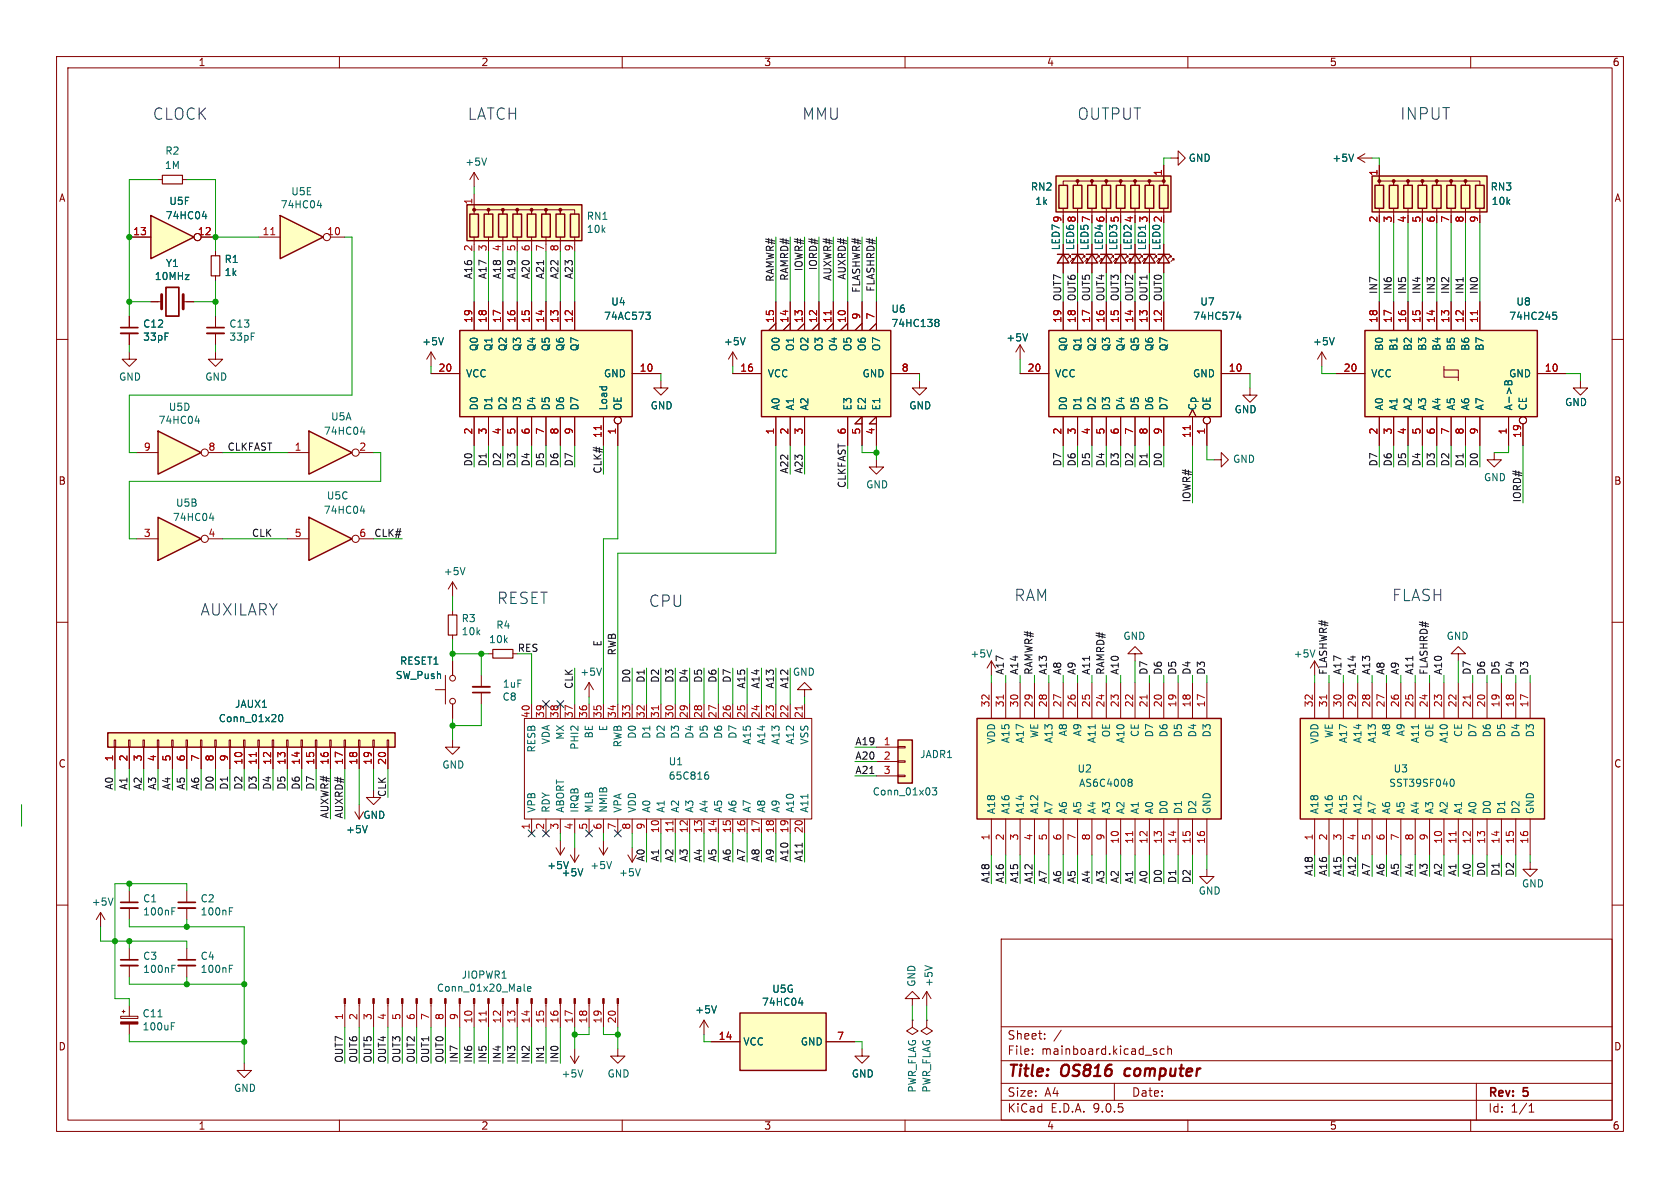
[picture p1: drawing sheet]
<svg xmlns="http://www.w3.org/2000/svg" width="297mm" height="210mm" viewBox="0 0 297 210" stroke-linecap="round" stroke-linejoin="round" font-family="sans-serif">
<defs><g id="words">
<text font-size="2.9" fill="#0000c2" x="247.6" y="21.3">INPUT</text>
<g font-size="2.8" fill="#0000c2">
<text x="27" y="21.3">CLOCK</text>
<text x="82.5" y="21.3">LATCH</text>
<text x="141.8" y="21.3">MMU</text>
<text x="190.5" y="21.3">OUTPUT</text>
<text x="87.9" y="106.9">RESET</text>
<text x="114.7" y="107.4">CPU</text>
<text x="179.3" y="106.4">RAM</text>
<text x="246.1" y="106.4">FLASH</text>
<text x="35.5" y="109">AUXILARY</text>
</g>
<g font-size="2.8" fill="#840000">
<text x="178" y="190.9">Title:</text>
<text x="187.7" y="190.9">OS816</text>
<text x="199.7" y="190.9">computer</text>
</g>
<g font-size="2.1" fill="#840000">
<text x="178" y="184">Sheet:</text>
<text x="178" y="186.7">File:</text>
<text x="184.1" y="186.7">mainboard.kicad_sch</text>
<text x="178" y="196.9">KiCad</text>
<text x="178" y="194.1">Size:</text>
<text x="184.7" y="194.1">A4</text>
<text x="185.7" y="196.9">E.D.A.</text>
<text x="193.3" y="196.9">9.0.5</text>
<text x="200" y="194.1">Date:</text>
<text x="263" y="194.3">Rev:</text>
<text x="263" y="196.9">Id:</text>
<text x="267.1" y="196.9">1/1</text>
<text x="269.4" y="194.3">5</text>
</g>
<g font-size="1.8" fill="#840000">
<text x="35" y="11.9">1</text>
<text x="85" y="11.9">2</text>
<text x="135" y="11.9">3</text>
<text x="185" y="11.9">4</text>
<text x="235" y="11.9">5</text>
<text x="285" y="11.9">6</text>
<text x="10.3" y="35.9">A</text>
<text x="285.3" y="35.9">A</text>
<text x="10.3" y="85.9">B</text>
<text x="285.3" y="85.9">B</text>
<text x="10.3" y="135.9">C</text>
<text x="285.3" y="135.9">C</text>
<text x="10.3" y="185.9">D</text>
<text x="285.3" y="185.9">D</text>
<text x="35" y="199.9">1</text>
<text x="85" y="199.9">2</text>
<text x="135" y="199.9">3</text>
<text x="185" y="199.9">4</text>
<text x="235" y="199.9">5</text>
<text x="285" y="199.9">6</text>
</g>
<g font-size="1.8" fill="#006464">
<text x="29.1" y="27.5">R2</text>
<text x="82.2" y="29.5">+5V</text>
<text x="210.1" y="28.8">GND</text>
<text x="235.5" y="28.8">+5V</text>
<text x="29" y="30.1">1M</text>
<text x="51.4" y="34.7">U5E</text>
<text x="182.1" y="33.9">RN2</text>
<text x="263.4" y="33.9">RN3</text>
<text x="29.2" y="39">74HC04</text>
<text x="29.8" y="36.4">U5F</text>
<text x="49.5" y="37">74HC04</text>
<text x="103.6" y="41.4">10k</text>
<text x="103.6" y="39.1">RN1</text>
<text x="182.9" y="36.4">1k</text>
<text x="190.2" y="39.4" transform="rotate(-90 190.2 39.4)">8</text>
<text x="192.8" y="39.4" transform="rotate(-90 192.8 39.4)">7</text>
<text x="195.3" y="39.4" transform="rotate(-90 195.3 39.4)">6</text>
<text x="197.9" y="39.4" transform="rotate(-90 197.9 39.4)">5</text>
<text x="200.4" y="39.4" transform="rotate(-90 200.4 39.4)">4</text>
<text x="205.5" y="39.4" transform="rotate(-90 205.5 39.4)">2</text>
<text x="263.6" y="36.4">10k</text>
<text x="29.2" y="47.4">Y1</text>
<text x="39.6" y="46.7">R1</text>
<text x="187.6" y="44.3" transform="rotate(-90 187.6 44.3)">LED7</text>
<text x="190.1" y="44.3" transform="rotate(-90 190.1 44.3)">LED6</text>
<text x="192.6" y="44.3" transform="rotate(-90 192.6 44.3)">LED5</text>
<text x="195.2" y="44.3" transform="rotate(-90 195.2 44.3)">LED4</text>
<text x="197.7" y="44.3" transform="rotate(-90 197.7 44.3)">LED3</text>
<text x="200.3" y="44.3" transform="rotate(-90 200.3 44.3)">LED2</text>
<text x="202.8" y="44.3" transform="rotate(-90 202.8 44.3)">LED1</text>
<text x="205.3" y="44.3" transform="rotate(-90 205.3 44.3)">LED0</text>
<text x="27.3" y="49.7">10MHz</text>
<text x="39.6" y="49">1k</text>
<text x="25.2" y="58.1">C12</text>
<text x="40.4" y="58.1">C13</text>
<text x="106.7" y="56.7">74AC573</text>
<text x="108" y="54.2">U4</text>
<text x="157.5" y="55.5">U6</text>
<text x="157.5" y="58">74HC138</text>
<text x="210.8" y="56.7">74HC574</text>
<text x="212.1" y="54.2">U7</text>
<text x="266.7" y="56.7">74HC245</text>
<text x="268" y="54.2">U8</text>
<text x="25.2" y="60.4">33pF</text>
<text x="40.4" y="60.4">33pF</text>
<text x="74.5" y="61.2">+5V</text>
<text x="84.7" y="62.2" transform="rotate(-90 84.7 62.2)">Q0</text>
<text x="87.2" y="62.2" transform="rotate(-90 87.2 62.2)">Q1</text>
<text x="89.8" y="62.2" transform="rotate(-90 89.8 62.2)">Q2</text>
<text x="92.3" y="62.2" transform="rotate(-90 92.3 62.2)">Q3</text>
<text x="94.8" y="62.2" transform="rotate(-90 94.8 62.2)">Q4</text>
<text x="97.4" y="62.2" transform="rotate(-90 97.4 62.2)">Q5</text>
<text x="99.9" y="62.2" transform="rotate(-90 99.9 62.2)">Q6</text>
<text x="102.5" y="62.2" transform="rotate(-90 102.5 62.2)">Q7</text>
<text x="127.9" y="61.2">+5V</text>
<text x="138" y="62.2" transform="rotate(-90 138 62.2)">O0</text>
<text x="140.6" y="62.2" transform="rotate(-90 140.6 62.2)">O1</text>
<text x="143.1" y="62.2" transform="rotate(-90 143.1 62.2)">O2</text>
<text x="145.6" y="62.2" transform="rotate(-90 145.6 62.2)">O3</text>
<text x="148.2" y="62.2" transform="rotate(-90 148.2 62.2)">O4</text>
<text x="150.7" y="62.2" transform="rotate(-90 150.7 62.2)">O5</text>
<text x="153.3" y="62.2" transform="rotate(-90 153.3 62.2)">O6</text>
<text x="155.8" y="62.2" transform="rotate(-90 155.8 62.2)">O7</text>
<text x="177.8" y="60.6">+5V</text>
<text x="188.8" y="62.2" transform="rotate(-90 188.8 62.2)">Q0</text>
<text x="191.4" y="62.2" transform="rotate(-90 191.4 62.2)">Q1</text>
<text x="193.9" y="62.2" transform="rotate(-90 193.9 62.2)">Q2</text>
<text x="196.4" y="62.2" transform="rotate(-90 196.4 62.2)">Q3</text>
<text x="199" y="62.2" transform="rotate(-90 199 62.2)">Q4</text>
<text x="201.5" y="62.2" transform="rotate(-90 201.5 62.2)">Q5</text>
<text x="204.1" y="62.2" transform="rotate(-90 204.1 62.2)">Q6</text>
<text x="206.6" y="62.2" transform="rotate(-90 206.6 62.2)">Q7</text>
<text x="232" y="61.2">+5V</text>
<text x="244.7" y="62.1" transform="rotate(-90 244.7 62.1)">B0</text>
<text x="247.2" y="62.1" transform="rotate(-90 247.2 62.1)">B1</text>
<text x="249.8" y="62.1" transform="rotate(-90 249.8 62.1)">B2</text>
<text x="252.3" y="62.1" transform="rotate(-90 252.3 62.1)">B3</text>
<text x="254.9" y="62.1" transform="rotate(-90 254.9 62.1)">B4</text>
<text x="257.4" y="62.1" transform="rotate(-90 257.4 62.1)">B5</text>
<text x="259.9" y="62.1" transform="rotate(-90 259.9 62.1)">B6</text>
<text x="262.5" y="62.1" transform="rotate(-90 262.5 62.1)">B7</text>
<text x="21" y="67.5">GND</text>
<text x="36.2" y="67.5">GND</text>
<text x="82.3" y="66.9">VCC</text>
<text x="106.7" y="66.9">GND</text>
<text x="135.6" y="66.9">VCC</text>
<text x="152.4" y="66.9">GND</text>
<text x="186.4" y="66.9">VCC</text>
<text x="210.8" y="66.9">GND</text>
<text x="242.3" y="66.9">VCC</text>
<text x="266.7" y="66.9">GND</text>
<text x="276.6" y="72">GND</text>
<text x="27.9" y="75.1">74HC04</text>
<text x="29.7" y="72.8">U5D</text>
<text x="57.2" y="77.1">74HC04</text>
<text x="58.4" y="74.5">U5A</text>
<text x="84.7" y="72.6" transform="rotate(-90 84.7 72.6)">D0</text>
<text x="87.2" y="72.6" transform="rotate(-90 87.2 72.6)">D1</text>
<text x="89.8" y="72.6" transform="rotate(-90 89.8 72.6)">D2</text>
<text x="92.3" y="72.6" transform="rotate(-90 92.3 72.6)">D3</text>
<text x="94.8" y="72.6" transform="rotate(-90 94.8 72.6)">D4</text>
<text x="97.4" y="72.6" transform="rotate(-90 97.4 72.6)">D5</text>
<text x="99.9" y="72.6" transform="rotate(-90 99.9 72.6)">D6</text>
<text x="102.5" y="72.6" transform="rotate(-90 102.5 72.6)">D7</text>
<text x="107.5" y="72.6" transform="rotate(-90 107.5 72.6)">Load</text>
<text x="110.1" y="72.6" transform="rotate(-90 110.1 72.6)">OE</text>
<text x="114.9" y="72.6">GND</text>
<text x="138" y="72.6" transform="rotate(-90 138 72.6)">A0</text>
<text x="140.6" y="72.6" transform="rotate(-90 140.6 72.6)">A1</text>
<text x="143.1" y="72.6" transform="rotate(-90 143.1 72.6)">A2</text>
<text x="150.7" y="72.6" transform="rotate(-90 150.7 72.6)">E3</text>
<text x="153.3" y="72.6" transform="rotate(-90 153.3 72.6)">E2</text>
<text x="155.8" y="72.6" transform="rotate(-90 155.8 72.6)">E1</text>
<text x="160.7" y="72.6">GND</text>
<text x="188.8" y="72.6" transform="rotate(-90 188.8 72.6)">D0</text>
<text x="191.4" y="72.6" transform="rotate(-90 191.4 72.6)">D1</text>
<text x="193.9" y="72.6" transform="rotate(-90 193.9 72.6)">D2</text>
<text x="196.4" y="72.6" transform="rotate(-90 196.4 72.6)">D3</text>
<text x="199" y="72.6" transform="rotate(-90 199 72.6)">D4</text>
<text x="201.5" y="72.6" transform="rotate(-90 201.5 72.6)">D5</text>
<text x="204.1" y="72.6" transform="rotate(-90 204.1 72.6)">D6</text>
<text x="206.6" y="72.6" transform="rotate(-90 206.6 72.6)">D7</text>
<text x="211.7" y="72.6" transform="rotate(-90 211.7 72.6)">Cp</text>
<text x="214.2" y="72.6" transform="rotate(-90 214.2 72.6)">OE</text>
<text x="218.2" y="73.3">GND</text>
<text x="244.7" y="72.6" transform="rotate(-90 244.7 72.6)">A0</text>
<text x="247.2" y="72.6" transform="rotate(-90 247.2 72.6)">A1</text>
<text x="249.8" y="72.6" transform="rotate(-90 249.8 72.6)">A2</text>
<text x="252.3" y="72.6" transform="rotate(-90 252.3 72.6)">A3</text>
<text x="254.9" y="72.6" transform="rotate(-90 254.9 72.6)">A4</text>
<text x="257.4" y="72.6" transform="rotate(-90 257.4 72.6)">A5</text>
<text x="259.9" y="72.6" transform="rotate(-90 259.9 72.6)">A6</text>
<text x="262.5" y="72.6" transform="rotate(-90 262.5 72.6)">A7</text>
<text x="267.6" y="72.6" transform="rotate(-90 267.6 72.6)">A-&gt;B</text>
<text x="270.1" y="72.6" transform="rotate(-90 270.1 72.6)">CE</text>
<text x="217.9" y="82">GND</text>
<text x="31" y="89.8">U5B</text>
<text x="57.7" y="88.5">U5C</text>
<text x="153" y="86.5">GND</text>
<text x="262.3" y="85.3">GND</text>
<text x="30.5" y="92.3">74HC04</text>
<text x="57.1" y="91">74HC04</text>
<text x="78.4" y="101.9">+5V</text>
<text x="81.5" y="110.2">R3</text>
<text x="81.5" y="112.5">10k</text>
<text x="86.4" y="113.9">10k</text>
<text x="87.6" y="111.4">R4</text>
<text x="198.5" y="113.3">GND</text>
<text x="255.6" y="113.3">GND</text>
<text x="70.6" y="117.7">RESET1</text>
<text x="102.5" y="119.7">+5V</text>
<text x="140.1" y="119.7">GND</text>
<text x="171.5" y="116.4">+5V</text>
<text x="228.6" y="116.4">+5V</text>
<text x="41.4" y="125.3">JAUX1</text>
<text x="69.9" y="120.2">SW_Push</text>
<text x="88.7" y="124.1">C8</text>
<text x="88.8" y="121.8">1uF</text>
<text x="38.6" y="127.9">Conn_01x20</text>
<text x="97.4" y="131.7" transform="rotate(-90 97.4 131.7)">VDA</text>
<text x="99.9" y="130.9" transform="rotate(-90 99.9 130.9)">MX</text>
<text x="105" y="130.6" transform="rotate(-90 105 130.6)">BE</text>
<text x="107.5" y="129.4" transform="rotate(-90 107.5 129.4)">E</text>
<text x="112.6" y="130.7" transform="rotate(-90 112.6 130.7)">D0</text>
<text x="115.2" y="130.7" transform="rotate(-90 115.2 130.7)">D1</text>
<text x="117.7" y="130.7" transform="rotate(-90 117.7 130.7)">D2</text>
<text x="120.2" y="130.7" transform="rotate(-90 120.2 130.7)">D3</text>
<text x="122.8" y="130.7" transform="rotate(-90 122.8 130.7)">D4</text>
<text x="125.3" y="130.7" transform="rotate(-90 125.3 130.7)">D5</text>
<text x="127.9" y="130.7" transform="rotate(-90 127.9 130.7)">D6</text>
<text x="130.4" y="130.7" transform="rotate(-90 130.4 130.7)">D7</text>
<text x="132.9" y="131.7" transform="rotate(-90 132.9 131.7)">A15</text>
<text x="135.5" y="131.7" transform="rotate(-90 135.5 131.7)">A14</text>
<text x="138" y="131.7" transform="rotate(-90 138 131.7)">A13</text>
<text x="140.6" y="131.7" transform="rotate(-90 140.6 131.7)">A12</text>
<text x="143.1" y="131.7" transform="rotate(-90 143.1 131.7)">VSS</text>
<text x="176.1" y="131.6" transform="rotate(-90 176.1 131.6)">VDD</text>
<text x="178.7" y="131.5" transform="rotate(-90 178.7 131.5)">A15</text>
<text x="181.2" y="131.5" transform="rotate(-90 181.2 131.5)">A17</text>
<text x="183.7" y="130.6" transform="rotate(-90 183.7 130.6)">WE</text>
<text x="186.3" y="131.5" transform="rotate(-90 186.3 131.5)">A13</text>
<text x="188.8" y="130.3" transform="rotate(-90 188.8 130.3)">A8</text>
<text x="191.4" y="130.3" transform="rotate(-90 191.4 130.3)">A9</text>
<text x="193.9" y="131.5" transform="rotate(-90 193.9 131.5)">A11</text>
<text x="196.4" y="130.4" transform="rotate(-90 196.4 130.4)">OE</text>
<text x="199" y="131.5" transform="rotate(-90 199 131.5)">A10</text>
<text x="201.5" y="130.4" transform="rotate(-90 201.5 130.4)">CE</text>
<text x="204.1" y="130.4" transform="rotate(-90 204.1 130.4)">D7</text>
<text x="206.6" y="130.4" transform="rotate(-90 206.6 130.4)">D6</text>
<text x="209.1" y="130.4" transform="rotate(-90 209.1 130.4)">D5</text>
<text x="211.7" y="130.4" transform="rotate(-90 211.7 130.4)">D4</text>
<text x="214.2" y="130.4" transform="rotate(-90 214.2 130.4)">D3</text>
<text x="233.3" y="131.6" transform="rotate(-90 233.3 131.6)">VDD</text>
<text x="235.8" y="130.6" transform="rotate(-90 235.8 130.6)">WE</text>
<text x="238.4" y="131.5" transform="rotate(-90 238.4 131.5)">A17</text>
<text x="240.9" y="131.5" transform="rotate(-90 240.9 131.5)">A14</text>
<text x="243.4" y="131.5" transform="rotate(-90 243.4 131.5)">A13</text>
<text x="246" y="130.3" transform="rotate(-90 246 130.3)">A8</text>
<text x="248.5" y="130.3" transform="rotate(-90 248.5 130.3)">A9</text>
<text x="251.1" y="131.5" transform="rotate(-90 251.1 131.5)">A11</text>
<text x="253.6" y="130.4" transform="rotate(-90 253.6 130.4)">OE</text>
<text x="256.1" y="131.5" transform="rotate(-90 256.1 131.5)">A10</text>
<text x="258.7" y="130.4" transform="rotate(-90 258.7 130.4)">CE</text>
<text x="261.2" y="130.4" transform="rotate(-90 261.2 130.4)">D7</text>
<text x="263.8" y="130.4" transform="rotate(-90 263.8 130.4)">D6</text>
<text x="266.3" y="130.4" transform="rotate(-90 266.3 130.4)">D5</text>
<text x="268.8" y="130.4" transform="rotate(-90 268.8 130.4)">D4</text>
<text x="271.4" y="130.4" transform="rotate(-90 271.4 130.4)">D3</text>
<text x="78.1" y="136.1">GND</text>
<text x="94.8" y="133.1" transform="rotate(-90 94.8 133.1)">RESB</text>
<text x="102.5" y="132.6" transform="rotate(-90 102.5 132.6)">PHI2</text>
<text x="110.1" y="132.2" transform="rotate(-90 110.1 132.2)">RWB</text>
<text x="118.1" y="135.5">U1</text>
<text x="162.6" y="134.2">JADR1</text>
<text x="190.4" y="136.8">U2</text>
<text x="246.3" y="136.8">U3</text>
<text x="94.8" y="143.8" transform="rotate(-90 94.8 143.8)">VPB</text>
<text x="97.4" y="143.8" transform="rotate(-90 97.4 143.8)">RDY</text>
<text x="99.9" y="143.8" transform="rotate(-90 99.9 143.8)">ABORT</text>
<text x="102.5" y="143.8" transform="rotate(-90 102.5 143.8)">IRQB</text>
<text x="105" y="143.8" transform="rotate(-90 105 143.8)">MLB</text>
<text x="107.5" y="143.8" transform="rotate(-90 107.5 143.8)">NMIB</text>
<text x="110.1" y="143.8" transform="rotate(-90 110.1 143.8)">VPA</text>
<text x="112.6" y="143.8" transform="rotate(-90 112.6 143.8)">VDD</text>
<text x="115.2" y="143.8" transform="rotate(-90 115.2 143.8)">A0</text>
<text x="117.7" y="143.8" transform="rotate(-90 117.7 143.8)">A1</text>
<text x="118.1" y="138">65C816</text>
<text x="120.2" y="143.8" transform="rotate(-90 120.2 143.8)">A2</text>
<text x="122.8" y="143.8" transform="rotate(-90 122.8 143.8)">A3</text>
<text x="125.3" y="143.8" transform="rotate(-90 125.3 143.8)">A4</text>
<text x="127.9" y="143.8" transform="rotate(-90 127.9 143.8)">A5</text>
<text x="130.4" y="143.8" transform="rotate(-90 130.4 143.8)">A6</text>
<text x="132.9" y="143.8" transform="rotate(-90 132.9 143.8)">A7</text>
<text x="135.5" y="143.8" transform="rotate(-90 135.5 143.8)">A8</text>
<text x="138" y="143.8" transform="rotate(-90 138 143.8)">A9</text>
<text x="140.6" y="143.8" transform="rotate(-90 140.6 143.8)">A10</text>
<text x="143.1" y="143.8" transform="rotate(-90 143.1 143.8)">A11</text>
<text x="154.2" y="140.8">Conn_01x03</text>
<text x="190.7" y="139.3">AS6C4008</text>
<text x="245.5" y="139.3">SST39SF040</text>
<text x="61.1" y="147.5">+5V</text>
<text x="64.1" y="145">GND</text>
<text x="176.1" y="144" transform="rotate(-90 176.1 144)">A18</text>
<text x="178.7" y="144" transform="rotate(-90 178.7 144)">A16</text>
<text x="181.2" y="144" transform="rotate(-90 181.2 144)">A14</text>
<text x="183.7" y="144" transform="rotate(-90 183.7 144)">A12</text>
<text x="186.3" y="144" transform="rotate(-90 186.3 144)">A7</text>
<text x="188.8" y="144" transform="rotate(-90 188.8 144)">A6</text>
<text x="191.4" y="144" transform="rotate(-90 191.4 144)">A5</text>
<text x="193.9" y="144" transform="rotate(-90 193.9 144)">A4</text>
<text x="196.4" y="144" transform="rotate(-90 196.4 144)">A3</text>
<text x="199" y="144" transform="rotate(-90 199 144)">A2</text>
<text x="201.5" y="144" transform="rotate(-90 201.5 144)">A1</text>
<text x="204.1" y="144" transform="rotate(-90 204.1 144)">A0</text>
<text x="206.6" y="144" transform="rotate(-90 206.6 144)">D0</text>
<text x="209.1" y="144" transform="rotate(-90 209.1 144)">D1</text>
<text x="211.7" y="144" transform="rotate(-90 211.7 144)">D2</text>
<text x="214.2" y="144" transform="rotate(-90 214.2 144)">GND</text>
<text x="233.3" y="144" transform="rotate(-90 233.3 144)">A18</text>
<text x="235.8" y="144" transform="rotate(-90 235.8 144)">A16</text>
<text x="238.4" y="144" transform="rotate(-90 238.4 144)">A15</text>
<text x="240.9" y="144" transform="rotate(-90 240.9 144)">A12</text>
<text x="243.4" y="144" transform="rotate(-90 243.4 144)">A7</text>
<text x="246" y="144" transform="rotate(-90 246 144)">A6</text>
<text x="248.5" y="144" transform="rotate(-90 248.5 144)">A5</text>
<text x="251.1" y="144" transform="rotate(-90 251.1 144)">A4</text>
<text x="253.6" y="144" transform="rotate(-90 253.6 144)">A3</text>
<text x="256.1" y="144" transform="rotate(-90 256.1 144)">A2</text>
<text x="258.7" y="144" transform="rotate(-90 258.7 144)">A1</text>
<text x="261.2" y="144" transform="rotate(-90 261.2 144)">A0</text>
<text x="263.8" y="144" transform="rotate(-90 263.8 144)">D0</text>
<text x="266.3" y="144" transform="rotate(-90 266.3 144)">D1</text>
<text x="268.8" y="144" transform="rotate(-90 268.8 144)">D2</text>
<text x="271.4" y="144" transform="rotate(-90 271.4 144)">GND</text>
<text x="96.6" y="153.8">+5V</text>
<text x="99.2" y="155.1">+5V</text>
<text x="104.3" y="153.8">+5V</text>
<text x="109.3" y="155.1">+5V</text>
<text x="16.1" y="160.3">+5V</text>
<text x="25.2" y="159.7">C1</text>
<text x="35.4" y="159.7">C2</text>
<text x="211.8" y="158.3">GND</text>
<text x="269" y="157.1">GND</text>
<text x="25.2" y="162">100nF</text>
<text x="35.4" y="162">100nF</text>
<text x="25.2" y="169.9">C3</text>
<text x="25.2" y="172.2">100nF</text>
<text x="35.4" y="169.9">C4</text>
<text x="35.4" y="172.2">100nF</text>
<text x="81.5" y="173.2">JIOPWR1</text>
<text x="77.1" y="175.5">Conn_01x20_Male</text>
<text x="122.8" y="179.3">+5V</text>
<text x="134.6" y="178">74HC04</text>
<text x="136.4" y="175.7">U5G</text>
<text x="162" y="174.5" transform="rotate(-90 162 174.5)">GND</text>
<text x="165.1" y="174.5" transform="rotate(-90 165.1 174.5)">+5V</text>
<text x="25.1" y="182.3">100uF</text>
<text x="25.1" y="180">C11</text>
<text x="131.3" y="185">VCC</text>
<text x="141.5" y="185">GND</text>
<text x="99.2" y="190.7">+5V</text>
<text x="107.3" y="190.7">GND</text>
<text x="150.5" y="190.7">GND</text>
<text x="41.3" y="193.2">GND</text>
<text x="162.2" y="193.2" transform="rotate(-90 162.2 193.2)">PWR_FLAG</text>
<text x="164.7" y="193.2" transform="rotate(-90 164.7 193.2)">PWR_FLAG</text>
</g>
<g font-size="1.8" fill="#a90000">
<text x="205.5" y="31.2" transform="rotate(-90 205.5 31.2)">1</text>
<text x="243.6" y="31.2" transform="rotate(-90 243.6 31.2)">1</text>
<text x="23.5" y="41.7">13</text>
<text x="34.9" y="41.7">12</text>
<text x="46.3" y="41.7">11</text>
<text x="57.7" y="41.7">10</text>
<text x="83.6" y="36.3" transform="rotate(-90 83.6 36.3)">1</text>
<text x="187.7" y="39.4" transform="rotate(-90 187.7 39.4)">9</text>
<text x="202.9" y="39.4" transform="rotate(-90 202.9 39.4)">3</text>
<text x="243.6" y="39.4" transform="rotate(-90 243.6 39.4)">2</text>
<text x="246.1" y="39.4" transform="rotate(-90 246.1 39.4)">3</text>
<text x="248.7" y="39.4" transform="rotate(-90 248.7 39.4)">4</text>
<text x="251.2" y="39.4" transform="rotate(-90 251.2 39.4)">5</text>
<text x="253.7" y="39.4" transform="rotate(-90 253.7 39.4)">6</text>
<text x="256.3" y="39.4" transform="rotate(-90 256.3 39.4)">7</text>
<text x="258.8" y="39.4" transform="rotate(-90 258.8 39.4)">8</text>
<text x="261.4" y="39.4" transform="rotate(-90 261.4 39.4)">9</text>
<text x="83.6" y="44.5" transform="rotate(-90 83.6 44.5)">2</text>
<text x="86.1" y="44.5" transform="rotate(-90 86.1 44.5)">3</text>
<text x="88.6" y="44.5" transform="rotate(-90 88.6 44.5)">4</text>
<text x="91.2" y="44.5" transform="rotate(-90 91.2 44.5)">5</text>
<text x="93.7" y="44.5" transform="rotate(-90 93.7 44.5)">6</text>
<text x="96.3" y="44.5" transform="rotate(-90 96.3 44.5)">7</text>
<text x="98.8" y="44.5" transform="rotate(-90 98.8 44.5)">8</text>
<text x="101.3" y="44.5" transform="rotate(-90 101.3 44.5)">9</text>
<text x="83.6" y="57.2" transform="rotate(-90 83.6 57.2)">19</text>
<text x="86.1" y="57.2" transform="rotate(-90 86.1 57.2)">18</text>
<text x="88.6" y="57.2" transform="rotate(-90 88.6 57.2)">17</text>
<text x="91.2" y="57.2" transform="rotate(-90 91.2 57.2)">16</text>
<text x="93.7" y="57.2" transform="rotate(-90 93.7 57.2)">15</text>
<text x="96.3" y="57.2" transform="rotate(-90 96.3 57.2)">14</text>
<text x="98.8" y="57.2" transform="rotate(-90 98.8 57.2)">13</text>
<text x="101.3" y="57.2" transform="rotate(-90 101.3 57.2)">12</text>
<text x="136.9" y="57.2" transform="rotate(-90 136.9 57.2)">15</text>
<text x="139.4" y="57.2" transform="rotate(-90 139.4 57.2)">14</text>
<text x="142" y="57.2" transform="rotate(-90 142 57.2)">13</text>
<text x="144.5" y="57.2" transform="rotate(-90 144.5 57.2)">12</text>
<text x="147.1" y="57.2" transform="rotate(-90 147.1 57.2)">11</text>
<text x="149.6" y="57.2" transform="rotate(-90 149.6 57.2)">10</text>
<text x="152.1" y="56.6" transform="rotate(-90 152.1 56.6)">9</text>
<text x="154.7" y="56.6" transform="rotate(-90 154.7 56.6)">7</text>
<text x="187.7" y="57.2" transform="rotate(-90 187.7 57.2)">19</text>
<text x="190.2" y="57.2" transform="rotate(-90 190.2 57.2)">18</text>
<text x="192.8" y="57.2" transform="rotate(-90 192.8 57.2)">17</text>
<text x="195.3" y="57.2" transform="rotate(-90 195.3 57.2)">16</text>
<text x="197.9" y="57.2" transform="rotate(-90 197.9 57.2)">15</text>
<text x="200.4" y="57.2" transform="rotate(-90 200.4 57.2)">14</text>
<text x="202.9" y="57.2" transform="rotate(-90 202.9 57.2)">13</text>
<text x="205.5" y="57.2" transform="rotate(-90 205.5 57.2)">12</text>
<text x="243.6" y="57.2" transform="rotate(-90 243.6 57.2)">18</text>
<text x="246.1" y="57.2" transform="rotate(-90 246.1 57.2)">17</text>
<text x="248.7" y="57.2" transform="rotate(-90 248.7 57.2)">16</text>
<text x="251.2" y="57.2" transform="rotate(-90 251.2 57.2)">15</text>
<text x="253.7" y="57.2" transform="rotate(-90 253.7 57.2)">14</text>
<text x="256.3" y="57.2" transform="rotate(-90 256.3 57.2)">13</text>
<text x="258.8" y="57.2" transform="rotate(-90 258.8 57.2)">12</text>
<text x="261.4" y="57.2" transform="rotate(-90 261.4 57.2)">11</text>
<text x="77.4" y="65.8">20</text>
<text x="113" y="65.8">10</text>
<text x="130.8" y="65.8">16</text>
<text x="159.3" y="65.8">8</text>
<text x="181.6" y="65.8">20</text>
<text x="217.1" y="65.8">10</text>
<text x="237.4" y="65.8">20</text>
<text x="273" y="65.8">10</text>
<text x="83.6" y="76.9" transform="rotate(-90 83.6 76.9)">2</text>
<text x="86.1" y="76.9" transform="rotate(-90 86.1 76.9)">3</text>
<text x="88.6" y="76.9" transform="rotate(-90 88.6 76.9)">4</text>
<text x="91.2" y="76.9" transform="rotate(-90 91.2 76.9)">5</text>
<text x="93.7" y="76.9" transform="rotate(-90 93.7 76.9)">6</text>
<text x="96.3" y="76.9" transform="rotate(-90 96.3 76.9)">7</text>
<text x="98.8" y="76.9" transform="rotate(-90 98.8 76.9)">8</text>
<text x="101.3" y="76.9" transform="rotate(-90 101.3 76.9)">9</text>
<text x="106.4" y="77.5" transform="rotate(-90 106.4 77.5)">11</text>
<text x="109" y="76.9" transform="rotate(-90 109 76.9)">1</text>
<text x="136.9" y="76.9" transform="rotate(-90 136.9 76.9)">1</text>
<text x="139.4" y="76.9" transform="rotate(-90 139.4 76.9)">2</text>
<text x="142" y="76.9" transform="rotate(-90 142 76.9)">3</text>
<text x="149.6" y="76.9" transform="rotate(-90 149.6 76.9)">6</text>
<text x="152.1" y="76.9" transform="rotate(-90 152.1 76.9)">5</text>
<text x="154.7" y="76.9" transform="rotate(-90 154.7 76.9)">4</text>
<text x="187.7" y="76.9" transform="rotate(-90 187.7 76.9)">2</text>
<text x="190.2" y="76.9" transform="rotate(-90 190.2 76.9)">3</text>
<text x="192.8" y="76.9" transform="rotate(-90 192.8 76.9)">4</text>
<text x="195.3" y="76.9" transform="rotate(-90 195.3 76.9)">5</text>
<text x="197.9" y="76.9" transform="rotate(-90 197.9 76.9)">6</text>
<text x="200.4" y="76.9" transform="rotate(-90 200.4 76.9)">7</text>
<text x="202.9" y="76.9" transform="rotate(-90 202.9 76.9)">8</text>
<text x="205.5" y="76.9" transform="rotate(-90 205.5 76.9)">9</text>
<text x="210.6" y="77.5" transform="rotate(-90 210.6 77.5)">11</text>
<text x="213.1" y="76.9" transform="rotate(-90 213.1 76.9)">1</text>
<text x="243.6" y="76.9" transform="rotate(-90 243.6 76.9)">2</text>
<text x="246.1" y="76.9" transform="rotate(-90 246.1 76.9)">3</text>
<text x="248.7" y="76.9" transform="rotate(-90 248.7 76.9)">4</text>
<text x="251.2" y="76.9" transform="rotate(-90 251.2 76.9)">5</text>
<text x="253.7" y="76.9" transform="rotate(-90 253.7 76.9)">6</text>
<text x="256.3" y="76.9" transform="rotate(-90 256.3 76.9)">7</text>
<text x="258.8" y="76.9" transform="rotate(-90 258.8 76.9)">8</text>
<text x="261.4" y="76.9" transform="rotate(-90 261.4 76.9)">9</text>
<text x="266.4" y="76.9" transform="rotate(-90 266.4 76.9)">1</text>
<text x="269" y="77.5" transform="rotate(-90 269 77.5)">19</text>
<text x="25.3" y="79.8">9</text>
<text x="36.8" y="79.8">8</text>
<text x="52" y="79.8">1</text>
<text x="63.4" y="79.8">2</text>
<text x="25.3" y="95">3</text>
<text x="36.8" y="95">4</text>
<text x="52" y="95">5</text>
<text x="63.4" y="95">6</text>
<text x="175" y="125.1" transform="rotate(-90 175 125.1)">32</text>
<text x="177.5" y="125.1" transform="rotate(-90 177.5 125.1)">31</text>
<text x="180.1" y="125.1" transform="rotate(-90 180.1 125.1)">30</text>
<text x="182.6" y="125.1" transform="rotate(-90 182.6 125.1)">29</text>
<text x="185.2" y="125.1" transform="rotate(-90 185.2 125.1)">28</text>
<text x="187.7" y="125.1" transform="rotate(-90 187.7 125.1)">27</text>
<text x="190.2" y="125.1" transform="rotate(-90 190.2 125.1)">26</text>
<text x="192.8" y="125.1" transform="rotate(-90 192.8 125.1)">25</text>
<text x="195.3" y="125.1" transform="rotate(-90 195.3 125.1)">24</text>
<text x="197.9" y="125.1" transform="rotate(-90 197.9 125.1)">23</text>
<text x="200.4" y="125.1" transform="rotate(-90 200.4 125.1)">22</text>
<text x="202.9" y="125.1" transform="rotate(-90 202.9 125.1)">21</text>
<text x="205.5" y="125.1" transform="rotate(-90 205.5 125.1)">20</text>
<text x="208" y="125.1" transform="rotate(-90 208 125.1)">19</text>
<text x="210.6" y="125.1" transform="rotate(-90 210.6 125.1)">18</text>
<text x="213.1" y="125.1" transform="rotate(-90 213.1 125.1)">17</text>
<text x="232.2" y="125.1" transform="rotate(-90 232.2 125.1)">32</text>
<text x="234.7" y="125.1" transform="rotate(-90 234.7 125.1)">31</text>
<text x="237.2" y="125.1" transform="rotate(-90 237.2 125.1)">30</text>
<text x="239.8" y="125.1" transform="rotate(-90 239.8 125.1)">29</text>
<text x="242.3" y="125.1" transform="rotate(-90 242.3 125.1)">28</text>
<text x="244.9" y="125.1" transform="rotate(-90 244.9 125.1)">27</text>
<text x="247.4" y="125.1" transform="rotate(-90 247.4 125.1)">26</text>
<text x="249.9" y="125.1" transform="rotate(-90 249.9 125.1)">25</text>
<text x="252.5" y="125.1" transform="rotate(-90 252.5 125.1)">24</text>
<text x="255" y="125.1" transform="rotate(-90 255 125.1)">23</text>
<text x="257.6" y="125.1" transform="rotate(-90 257.6 125.1)">22</text>
<text x="260.1" y="125.1" transform="rotate(-90 260.1 125.1)">21</text>
<text x="262.6" y="125.1" transform="rotate(-90 262.6 125.1)">20</text>
<text x="265.2" y="125.1" transform="rotate(-90 265.2 125.1)">19</text>
<text x="267.7" y="125.1" transform="rotate(-90 267.7 125.1)">18</text>
<text x="270.3" y="125.1" transform="rotate(-90 270.3 125.1)">17</text>
<text x="93.7" y="127" transform="rotate(-90 93.7 127)">40</text>
<text x="96.3" y="127" transform="rotate(-90 96.3 127)">39</text>
<text x="98.8" y="127" transform="rotate(-90 98.8 127)">38</text>
<text x="101.3" y="127" transform="rotate(-90 101.3 127)">37</text>
<text x="103.9" y="127" transform="rotate(-90 103.9 127)">36</text>
<text x="106.4" y="127" transform="rotate(-90 106.4 127)">35</text>
<text x="109" y="127" transform="rotate(-90 109 127)">34</text>
<text x="111.5" y="127" transform="rotate(-90 111.5 127)">33</text>
<text x="114" y="127" transform="rotate(-90 114 127)">32</text>
<text x="116.6" y="127" transform="rotate(-90 116.6 127)">31</text>
<text x="119.1" y="127" transform="rotate(-90 119.1 127)">30</text>
<text x="121.7" y="127" transform="rotate(-90 121.7 127)">29</text>
<text x="124.2" y="127" transform="rotate(-90 124.2 127)">28</text>
<text x="126.7" y="127" transform="rotate(-90 126.7 127)">27</text>
<text x="129.3" y="127" transform="rotate(-90 129.3 127)">26</text>
<text x="131.8" y="127" transform="rotate(-90 131.8 127)">25</text>
<text x="134.4" y="127" transform="rotate(-90 134.4 127)">24</text>
<text x="136.9" y="127" transform="rotate(-90 136.9 127)">23</text>
<text x="139.4" y="127" transform="rotate(-90 139.4 127)">22</text>
<text x="142" y="127" transform="rotate(-90 142 127)">21</text>
<text x="156.1" y="131.8">1</text>
<text x="20.1" y="134.7" transform="rotate(-90 20.1 134.7)">1</text>
<text x="22.6" y="134.7" transform="rotate(-90 22.6 134.7)">2</text>
<text x="25.1" y="134.7" transform="rotate(-90 25.1 134.7)">3</text>
<text x="27.7" y="134.7" transform="rotate(-90 27.7 134.7)">4</text>
<text x="30.2" y="134.7" transform="rotate(-90 30.2 134.7)">5</text>
<text x="32.8" y="134.7" transform="rotate(-90 32.8 134.7)">6</text>
<text x="35.3" y="134.7" transform="rotate(-90 35.3 134.7)">7</text>
<text x="37.8" y="134.7" transform="rotate(-90 37.8 134.7)">8</text>
<text x="40.4" y="134.7" transform="rotate(-90 40.4 134.7)">9</text>
<text x="42.9" y="135.3" transform="rotate(-90 42.9 135.3)">10</text>
<text x="45.5" y="135.3" transform="rotate(-90 45.5 135.3)">11</text>
<text x="48" y="135.3" transform="rotate(-90 48 135.3)">12</text>
<text x="50.5" y="135.3" transform="rotate(-90 50.5 135.3)">13</text>
<text x="53.1" y="135.3" transform="rotate(-90 53.1 135.3)">14</text>
<text x="55.6" y="135.3" transform="rotate(-90 55.6 135.3)">15</text>
<text x="58.2" y="135.3" transform="rotate(-90 58.2 135.3)">16</text>
<text x="60.7" y="135.3" transform="rotate(-90 60.7 135.3)">17</text>
<text x="63.2" y="135.3" transform="rotate(-90 63.2 135.3)">18</text>
<text x="65.8" y="135.3" transform="rotate(-90 65.8 135.3)">19</text>
<text x="68.3" y="135.3" transform="rotate(-90 68.3 135.3)">20</text>
<text x="156.1" y="134.4">2</text>
<text x="156.1" y="136.9">3</text>
<text x="93.7" y="146.8" transform="rotate(-90 93.7 146.8)">1</text>
<text x="96.3" y="146.8" transform="rotate(-90 96.3 146.8)">2</text>
<text x="98.8" y="146.8" transform="rotate(-90 98.8 146.8)">3</text>
<text x="101.3" y="146.8" transform="rotate(-90 101.3 146.8)">4</text>
<text x="103.9" y="146.8" transform="rotate(-90 103.9 146.8)">5</text>
<text x="106.4" y="146.8" transform="rotate(-90 106.4 146.8)">6</text>
<text x="109" y="146.8" transform="rotate(-90 109 146.8)">7</text>
<text x="111.5" y="146.8" transform="rotate(-90 111.5 146.8)">8</text>
<text x="114" y="146.8" transform="rotate(-90 114 146.8)">9</text>
<text x="116.6" y="147.4" transform="rotate(-90 116.6 147.4)">10</text>
<text x="119.1" y="147.4" transform="rotate(-90 119.1 147.4)">11</text>
<text x="121.7" y="147.4" transform="rotate(-90 121.7 147.4)">12</text>
<text x="124.2" y="147.4" transform="rotate(-90 124.2 147.4)">13</text>
<text x="126.7" y="147.4" transform="rotate(-90 126.7 147.4)">14</text>
<text x="129.3" y="147.4" transform="rotate(-90 129.3 147.4)">15</text>
<text x="131.8" y="147.4" transform="rotate(-90 131.8 147.4)">16</text>
<text x="134.4" y="147.4" transform="rotate(-90 134.4 147.4)">17</text>
<text x="136.9" y="147.4" transform="rotate(-90 136.9 147.4)">18</text>
<text x="139.4" y="147.4" transform="rotate(-90 139.4 147.4)">19</text>
<text x="142" y="147.4" transform="rotate(-90 142 147.4)">20</text>
<text x="175" y="148.7" transform="rotate(-90 175 148.7)">1</text>
<text x="177.5" y="148.7" transform="rotate(-90 177.5 148.7)">2</text>
<text x="180.1" y="148.7" transform="rotate(-90 180.1 148.7)">3</text>
<text x="182.6" y="148.7" transform="rotate(-90 182.6 148.7)">4</text>
<text x="185.2" y="148.7" transform="rotate(-90 185.2 148.7)">5</text>
<text x="187.7" y="148.7" transform="rotate(-90 187.7 148.7)">6</text>
<text x="190.2" y="148.7" transform="rotate(-90 190.2 148.7)">7</text>
<text x="192.8" y="148.7" transform="rotate(-90 192.8 148.7)">8</text>
<text x="195.3" y="148.7" transform="rotate(-90 195.3 148.7)">9</text>
<text x="197.9" y="149.3" transform="rotate(-90 197.9 149.3)">10</text>
<text x="200.4" y="149.3" transform="rotate(-90 200.4 149.3)">11</text>
<text x="202.9" y="149.3" transform="rotate(-90 202.9 149.3)">12</text>
<text x="205.5" y="149.3" transform="rotate(-90 205.5 149.3)">13</text>
<text x="208" y="149.3" transform="rotate(-90 208 149.3)">14</text>
<text x="210.6" y="149.3" transform="rotate(-90 210.6 149.3)">15</text>
<text x="213.1" y="149.3" transform="rotate(-90 213.1 149.3)">16</text>
<text x="232.2" y="148.7" transform="rotate(-90 232.2 148.7)">1</text>
<text x="234.7" y="148.7" transform="rotate(-90 234.7 148.7)">2</text>
<text x="237.2" y="148.7" transform="rotate(-90 237.2 148.7)">3</text>
<text x="239.8" y="148.7" transform="rotate(-90 239.8 148.7)">4</text>
<text x="242.3" y="148.7" transform="rotate(-90 242.3 148.7)">5</text>
<text x="244.9" y="148.7" transform="rotate(-90 244.9 148.7)">6</text>
<text x="247.4" y="148.7" transform="rotate(-90 247.4 148.7)">7</text>
<text x="249.9" y="148.7" transform="rotate(-90 249.9 148.7)">8</text>
<text x="252.5" y="148.7" transform="rotate(-90 252.5 148.7)">9</text>
<text x="255" y="149.3" transform="rotate(-90 255 149.3)">10</text>
<text x="257.6" y="149.3" transform="rotate(-90 257.6 149.3)">11</text>
<text x="260.1" y="149.3" transform="rotate(-90 260.1 149.3)">12</text>
<text x="262.6" y="149.3" transform="rotate(-90 262.6 149.3)">13</text>
<text x="265.2" y="149.3" transform="rotate(-90 265.2 149.3)">14</text>
<text x="267.7" y="149.3" transform="rotate(-90 267.7 149.3)">15</text>
<text x="270.3" y="149.3" transform="rotate(-90 270.3 149.3)">16</text>
<text x="60.7" y="180.4" transform="rotate(-90 60.7 180.4)">1</text>
<text x="63.2" y="180.4" transform="rotate(-90 63.2 180.4)">2</text>
<text x="65.8" y="180.4" transform="rotate(-90 65.8 180.4)">3</text>
<text x="68.3" y="180.4" transform="rotate(-90 68.3 180.4)">4</text>
<text x="70.9" y="180.4" transform="rotate(-90 70.9 180.4)">5</text>
<text x="73.4" y="180.4" transform="rotate(-90 73.4 180.4)">6</text>
<text x="75.9" y="180.4" transform="rotate(-90 75.9 180.4)">7</text>
<text x="78.5" y="180.4" transform="rotate(-90 78.5 180.4)">8</text>
<text x="81" y="180.4" transform="rotate(-90 81 180.4)">9</text>
<text x="83.6" y="181" transform="rotate(-90 83.6 181)">10</text>
<text x="86.1" y="181" transform="rotate(-90 86.1 181)">11</text>
<text x="88.6" y="181" transform="rotate(-90 88.6 181)">12</text>
<text x="91.2" y="181" transform="rotate(-90 91.2 181)">13</text>
<text x="93.7" y="181" transform="rotate(-90 93.7 181)">14</text>
<text x="96.3" y="181" transform="rotate(-90 96.3 181)">15</text>
<text x="98.8" y="181" transform="rotate(-90 98.8 181)">16</text>
<text x="101.3" y="181" transform="rotate(-90 101.3 181)">17</text>
<text x="103.9" y="181" transform="rotate(-90 103.9 181)">18</text>
<text x="106.4" y="181" transform="rotate(-90 106.4 181)">19</text>
<text x="109" y="181" transform="rotate(-90 109 181)">20</text>
<text x="127" y="183.9">14</text>
<text x="147.9" y="183.9">7</text>
</g>
<g font-size="1.8" fill="#0f0f0f">
<text x="144.5" y="47.9" transform="rotate(-90 144.5 47.9)">IORD#</text>
<text x="83.6" y="49.4" transform="rotate(-90 83.6 49.4)">A16</text>
<text x="86.1" y="49.4" transform="rotate(-90 86.1 49.4)">A17</text>
<text x="88.6" y="49.4" transform="rotate(-90 88.6 49.4)">A18</text>
<text x="91.2" y="49.4" transform="rotate(-90 91.2 49.4)">A19</text>
<text x="93.7" y="49.4" transform="rotate(-90 93.7 49.4)">A20</text>
<text x="96.3" y="49.4" transform="rotate(-90 96.3 49.4)">A21</text>
<text x="98.8" y="49.4" transform="rotate(-90 98.8 49.4)">A22</text>
<text x="101.3" y="49.4" transform="rotate(-90 101.3 49.4)">A23</text>
<text x="136.9" y="49.9" transform="rotate(-90 136.9 49.9)">RAMWR#</text>
<text x="139.4" y="49.7" transform="rotate(-90 139.4 49.7)">RAMRD#</text>
<text x="142" y="48" transform="rotate(-90 142 48)">IOWR#</text>
<text x="147.1" y="49.7" transform="rotate(-90 147.1 49.7)">AUXWR#</text>
<text x="149.6" y="49.6" transform="rotate(-90 149.6 49.6)">AUXRD#</text>
<text x="152.1" y="51.8" transform="rotate(-90 152.1 51.8)">FLASHWR#</text>
<text x="154.7" y="51.7" transform="rotate(-90 154.7 51.7)">FLASHRD#</text>
<text x="187.7" y="53.3" transform="rotate(-90 187.7 53.3)">OUT7</text>
<text x="190.2" y="53.3" transform="rotate(-90 190.2 53.3)">OUT6</text>
<text x="192.8" y="53.3" transform="rotate(-90 192.8 53.3)">OUT5</text>
<text x="195.3" y="53.3" transform="rotate(-90 195.3 53.3)">OUT4</text>
<text x="197.9" y="53.3" transform="rotate(-90 197.9 53.3)">OUT3</text>
<text x="200.4" y="53.3" transform="rotate(-90 200.4 53.3)">OUT2</text>
<text x="202.9" y="53.3" transform="rotate(-90 202.9 53.3)">OUT1</text>
<text x="205.5" y="53.3" transform="rotate(-90 205.5 53.3)">OUT0</text>
<text x="243.6" y="52.1" transform="rotate(-90 243.6 52.1)">IN7</text>
<text x="246.1" y="52.1" transform="rotate(-90 246.1 52.1)">IN6</text>
<text x="248.7" y="52.1" transform="rotate(-90 248.7 52.1)">IN5</text>
<text x="251.2" y="52.1" transform="rotate(-90 251.2 52.1)">IN4</text>
<text x="253.7" y="52.1" transform="rotate(-90 253.7 52.1)">IN3</text>
<text x="256.3" y="52.1" transform="rotate(-90 256.3 52.1)">IN2</text>
<text x="258.8" y="52.1" transform="rotate(-90 258.8 52.1)">IN1</text>
<text x="261.4" y="52.1" transform="rotate(-90 261.4 52.1)">IN0</text>
<text x="40.1" y="79.7">CLKFAST</text>
<text x="83.6" y="82.6" transform="rotate(-90 83.6 82.6)">D0</text>
<text x="86.1" y="82.6" transform="rotate(-90 86.1 82.6)">D1</text>
<text x="88.6" y="82.6" transform="rotate(-90 88.6 82.6)">D2</text>
<text x="91.2" y="82.6" transform="rotate(-90 91.2 82.6)">D3</text>
<text x="93.7" y="82.6" transform="rotate(-90 93.7 82.6)">D4</text>
<text x="96.3" y="82.6" transform="rotate(-90 96.3 82.6)">D5</text>
<text x="98.8" y="82.6" transform="rotate(-90 98.8 82.6)">D6</text>
<text x="101.3" y="82.6" transform="rotate(-90 101.3 82.6)">D7</text>
<text x="106.4" y="83.8" transform="rotate(-90 106.4 83.8)">CLK#</text>
<text x="139.4" y="83.8" transform="rotate(-90 139.4 83.8)">A22</text>
<text x="142" y="83.8" transform="rotate(-90 142 83.8)">A23</text>
<text x="187.7" y="82.6" transform="rotate(-90 187.7 82.6)">D7</text>
<text x="190.2" y="82.6" transform="rotate(-90 190.2 82.6)">D6</text>
<text x="192.8" y="82.6" transform="rotate(-90 192.8 82.6)">D5</text>
<text x="195.3" y="82.6" transform="rotate(-90 195.3 82.6)">D4</text>
<text x="197.9" y="82.6" transform="rotate(-90 197.9 82.6)">D3</text>
<text x="200.4" y="82.6" transform="rotate(-90 200.4 82.6)">D2</text>
<text x="202.9" y="82.6" transform="rotate(-90 202.9 82.6)">D1</text>
<text x="205.5" y="82.6" transform="rotate(-90 205.5 82.6)">D0</text>
<text x="243.6" y="82.6" transform="rotate(-90 243.6 82.6)">D7</text>
<text x="246.1" y="82.6" transform="rotate(-90 246.1 82.6)">D6</text>
<text x="248.7" y="82.6" transform="rotate(-90 248.7 82.6)">D5</text>
<text x="251.2" y="82.6" transform="rotate(-90 251.2 82.6)">D4</text>
<text x="253.7" y="82.6" transform="rotate(-90 253.7 82.6)">D3</text>
<text x="256.3" y="82.6" transform="rotate(-90 256.3 82.6)">D2</text>
<text x="258.8" y="82.6" transform="rotate(-90 258.8 82.6)">D1</text>
<text x="261.4" y="82.6" transform="rotate(-90 261.4 82.6)">D0</text>
<text x="149.6" y="86.4" transform="rotate(-90 149.6 86.4)">CLKFAST</text>
<text x="210.6" y="88.9" transform="rotate(-90 210.6 88.9)">IOWR#</text>
<text x="269" y="88.9" transform="rotate(-90 269 88.9)">IORD#</text>
<text x="44.4" y="95">CLK</text>
<text x="66.1" y="95">CLK#</text>
<text x="106.4" y="114.4" transform="rotate(-90 106.4 114.4)">E</text>
<text x="109" y="116" transform="rotate(-90 109 116)">RWB</text>
<text x="177.5" y="119.4" transform="rotate(-90 177.5 119.4)">A17</text>
<text x="180.1" y="119.4" transform="rotate(-90 180.1 119.4)">A14</text>
<text x="182.6" y="119.4" transform="rotate(-90 182.6 119.4)">RAMWR#</text>
<text x="185.2" y="119.4" transform="rotate(-90 185.2 119.4)">A13</text>
<text x="187.7" y="119.4" transform="rotate(-90 187.7 119.4)">A8</text>
<text x="190.2" y="119.4" transform="rotate(-90 190.2 119.4)">A9</text>
<text x="192.8" y="119.4" transform="rotate(-90 192.8 119.4)">A11</text>
<text x="195.3" y="119.4" transform="rotate(-90 195.3 119.4)">RAMRD#</text>
<text x="197.9" y="119.4" transform="rotate(-90 197.9 119.4)">A10</text>
<text x="202.9" y="119.4" transform="rotate(-90 202.9 119.4)">D7</text>
<text x="205.5" y="119.4" transform="rotate(-90 205.5 119.4)">D6</text>
<text x="208" y="119.4" transform="rotate(-90 208 119.4)">D5</text>
<text x="210.6" y="119.4" transform="rotate(-90 210.6 119.4)">D4</text>
<text x="213.1" y="119.4" transform="rotate(-90 213.1 119.4)">D3</text>
<text x="234.7" y="119.4" transform="rotate(-90 234.7 119.4)">FLASHWR#</text>
<text x="237.2" y="119.4" transform="rotate(-90 237.2 119.4)">A17</text>
<text x="239.8" y="119.4" transform="rotate(-90 239.8 119.4)">A14</text>
<text x="242.3" y="119.4" transform="rotate(-90 242.3 119.4)">A13</text>
<text x="244.8" y="119.4" transform="rotate(-90 244.8 119.4)">A8</text>
<text x="247.4" y="119.4" transform="rotate(-90 247.4 119.4)">A9</text>
<text x="249.9" y="119.4" transform="rotate(-90 249.9 119.4)">A11</text>
<text x="252.5" y="119.4" transform="rotate(-90 252.5 119.4)">FLASHRD#</text>
<text x="255" y="119.4" transform="rotate(-90 255 119.4)">A10</text>
<text x="260.1" y="119.4" transform="rotate(-90 260.1 119.4)">D7</text>
<text x="262.6" y="119.4" transform="rotate(-90 262.6 119.4)">D6</text>
<text x="265.2" y="119.4" transform="rotate(-90 265.2 119.4)">D5</text>
<text x="267.7" y="119.4" transform="rotate(-90 267.7 119.4)">D4</text>
<text x="270.2" y="119.4" transform="rotate(-90 270.2 119.4)">D3</text>
<text x="101.3" y="121.9" transform="rotate(-90 101.3 121.9)">CLK</text>
<text x="111.5" y="120.8" transform="rotate(-90 111.5 120.8)">D0</text>
<text x="114" y="120.8" transform="rotate(-90 114 120.8)">D1</text>
<text x="116.6" y="120.8" transform="rotate(-90 116.6 120.8)">D2</text>
<text x="119.1" y="120.8" transform="rotate(-90 119.1 120.8)">D3</text>
<text x="121.7" y="120.8" transform="rotate(-90 121.7 120.8)">D4</text>
<text x="124.2" y="120.8" transform="rotate(-90 124.2 120.8)">D5</text>
<text x="126.7" y="120.8" transform="rotate(-90 126.7 120.8)">D6</text>
<text x="129.3" y="120.8" transform="rotate(-90 129.3 120.8)">D7</text>
<text x="131.8" y="121.8" transform="rotate(-90 131.8 121.8)">A15</text>
<text x="134.4" y="121.8" transform="rotate(-90 134.4 121.8)">A14</text>
<text x="136.9" y="121.8" transform="rotate(-90 136.9 121.8)">A13</text>
<text x="139.4" y="121.8" transform="rotate(-90 139.4 121.8)">A12</text>
<text x="151.1" y="131.8">A19</text>
<text x="151.1" y="134.4">A20</text>
<text x="151.1" y="136.9">A21</text>
<text x="20.1" y="139.7" transform="rotate(-90 20.1 139.7)">A0</text>
<text x="22.6" y="139.7" transform="rotate(-90 22.6 139.7)">A1</text>
<text x="25.1" y="139.7" transform="rotate(-90 25.1 139.7)">A2</text>
<text x="27.7" y="139.7" transform="rotate(-90 27.7 139.7)">A3</text>
<text x="30.2" y="139.7" transform="rotate(-90 30.2 139.7)">A4</text>
<text x="32.8" y="139.7" transform="rotate(-90 32.8 139.7)">A5</text>
<text x="35.3" y="139.7" transform="rotate(-90 35.3 139.7)">A6</text>
<text x="37.8" y="139.7" transform="rotate(-90 37.8 139.7)">D0</text>
<text x="40.4" y="139.7" transform="rotate(-90 40.4 139.7)">D1</text>
<text x="42.9" y="139.7" transform="rotate(-90 42.9 139.7)">D2</text>
<text x="45.5" y="139.7" transform="rotate(-90 45.5 139.7)">D3</text>
<text x="48" y="139.7" transform="rotate(-90 48 139.7)">D4</text>
<text x="50.5" y="139.7" transform="rotate(-90 50.5 139.7)">D5</text>
<text x="53.1" y="139.7" transform="rotate(-90 53.1 139.7)">D6</text>
<text x="55.6" y="139.7" transform="rotate(-90 55.6 139.7)">D7</text>
<text x="68.3" y="141" transform="rotate(-90 68.3 141)">CLK</text>
<text x="58.2" y="144.8" transform="rotate(-90 58.2 144.8)">AUXWR#</text>
<text x="60.7" y="144.8" transform="rotate(-90 60.7 144.8)">AUXRD#</text>
<text x="114" y="152.4" transform="rotate(-90 114 152.4)">A0</text>
<text x="116.6" y="152.4" transform="rotate(-90 116.6 152.4)">A1</text>
<text x="119.1" y="152.4" transform="rotate(-90 119.1 152.4)">A2</text>
<text x="121.7" y="152.4" transform="rotate(-90 121.7 152.4)">A3</text>
<text x="124.2" y="152.4" transform="rotate(-90 124.2 152.4)">A4</text>
<text x="126.7" y="152.4" transform="rotate(-90 126.7 152.4)">A5</text>
<text x="129.3" y="152.4" transform="rotate(-90 129.3 152.4)">A6</text>
<text x="131.8" y="152.4" transform="rotate(-90 131.8 152.4)">A7</text>
<text x="134.4" y="152.4" transform="rotate(-90 134.4 152.4)">A8</text>
<text x="136.9" y="152.4" transform="rotate(-90 136.9 152.4)">A9</text>
<text x="139.4" y="152.4" transform="rotate(-90 139.4 152.4)">A10</text>
<text x="142" y="152.4" transform="rotate(-90 142 152.4)">A11</text>
<text x="232.1" y="154.9" transform="rotate(-90 232.1 154.9)">A18</text>
<text x="234.7" y="154.9" transform="rotate(-90 234.7 154.9)">A16</text>
<text x="237.2" y="154.9" transform="rotate(-90 237.2 154.9)">A15</text>
<text x="239.8" y="154.9" transform="rotate(-90 239.8 154.9)">A12</text>
<text x="242.3" y="154.9" transform="rotate(-90 242.3 154.9)">A7</text>
<text x="244.8" y="154.9" transform="rotate(-90 244.8 154.9)">A6</text>
<text x="247.4" y="154.9" transform="rotate(-90 247.4 154.9)">A5</text>
<text x="249.9" y="154.9" transform="rotate(-90 249.9 154.9)">A4</text>
<text x="252.5" y="154.9" transform="rotate(-90 252.5 154.9)">A3</text>
<text x="255" y="154.9" transform="rotate(-90 255 154.9)">A2</text>
<text x="257.5" y="154.9" transform="rotate(-90 257.5 154.9)">A1</text>
<text x="260.1" y="154.9" transform="rotate(-90 260.1 154.9)">A0</text>
<text x="262.6" y="154.9" transform="rotate(-90 262.6 154.9)">D0</text>
<text x="265.2" y="154.9" transform="rotate(-90 265.2 154.9)">D1</text>
<text x="267.7" y="154.9" transform="rotate(-90 267.7 154.9)">D2</text>
<text x="175" y="156.2" transform="rotate(-90 175 156.2)">A18</text>
<text x="177.5" y="156.2" transform="rotate(-90 177.5 156.2)">A16</text>
<text x="180.1" y="156.2" transform="rotate(-90 180.1 156.2)">A15</text>
<text x="182.6" y="156.2" transform="rotate(-90 182.6 156.2)">A12</text>
<text x="185.2" y="156.2" transform="rotate(-90 185.2 156.2)">A7</text>
<text x="187.7" y="156.2" transform="rotate(-90 187.7 156.2)">A6</text>
<text x="190.2" y="156.2" transform="rotate(-90 190.2 156.2)">A5</text>
<text x="192.8" y="156.2" transform="rotate(-90 192.8 156.2)">A4</text>
<text x="195.3" y="156.2" transform="rotate(-90 195.3 156.2)">A3</text>
<text x="197.9" y="156.2" transform="rotate(-90 197.9 156.2)">A2</text>
<text x="200.4" y="156.2" transform="rotate(-90 200.4 156.2)">A1</text>
<text x="202.9" y="156.2" transform="rotate(-90 202.9 156.2)">A0</text>
<text x="205.5" y="156.2" transform="rotate(-90 205.5 156.2)">D0</text>
<text x="208" y="156.2" transform="rotate(-90 208 156.2)">D1</text>
<text x="210.6" y="156.2" transform="rotate(-90 210.6 156.2)">D2</text>
<text x="60.7" y="188" transform="rotate(-90 60.7 188)">OUT7</text>
<text x="63.2" y="188" transform="rotate(-90 63.2 188)">OUT6</text>
<text x="65.8" y="188" transform="rotate(-90 65.8 188)">OUT5</text>
<text x="68.3" y="188" transform="rotate(-90 68.3 188)">OUT4</text>
<text x="70.9" y="188" transform="rotate(-90 70.9 188)">OUT3</text>
<text x="73.4" y="188" transform="rotate(-90 73.4 188)">OUT2</text>
<text x="75.9" y="188" transform="rotate(-90 75.9 188)">OUT1</text>
<text x="78.5" y="188" transform="rotate(-90 78.5 188)">OUT0</text>
<text x="81" y="188" transform="rotate(-90 81 188)">IN7</text>
<text x="83.6" y="188" transform="rotate(-90 83.6 188)">IN6</text>
<text x="86.1" y="188" transform="rotate(-90 86.1 188)">IN5</text>
<text x="88.6" y="188" transform="rotate(-90 88.6 188)">IN4</text>
<text x="91.2" y="188" transform="rotate(-90 91.2 188)">IN3</text>
<text x="93.7" y="188" transform="rotate(-90 93.7 188)">IN2</text>
<text x="96.3" y="188" transform="rotate(-90 96.3 188)">IN1</text>
<text x="98.8" y="188" transform="rotate(-90 98.8 188)">IN0</text>
</g>
<text font-size="1.8" fill="#009600" x="91.4" y="115.3">RES</text>
</g></defs>
<g fill="none" stroke="#840000" stroke-width=".18">
<path d="M10 10h277v190h-277zM12 12h273v186h-273zM60 10v2M110 10v2M160 10v2M210 10v2M260 10v2M195.6 43.2v5.1M196.6 45.2h.2v.3v-.3l-.5 .5M197.1 45.7h.3v.3v-.3l-.6 .5M198.1 43.2v5.1M199.1 45.2h.3v.3v-.3l-.5 .5"/>
<path d="M199.6 45.7h.3v.3v-.3l-.5 .5M200.7 43.2v5.1M201.7 45.2h.2v.3v-.3l-.5 .5M202.2 45.7h.2v.3v-.3l-.5 .5M203.2 43.2v5.1M204.2 45.2h.3v.3v-.3l-.5 .5M204.7 45.7h.3v.3v-.3l-.5 .5M10 60h2M285 60h2M10 110h2M285 110h2M66 139.7v1.3h1.3l-1.3 1.2-1.2-1.2h1.2"/>
<path d="M10 160h2M21.3 179.7h3.1v.3h-3.1zM21.6 178.8h.5M21.8 178.6v.5M22.9 177.8v1.9M177 166h108v32h-108zM285 160h2M22.9 181v1.9M43.2 188v1.2h1.2l-1.2 1.3-1.3-1.3h1.3M60 198v2M110 198v2M160 198v2"/>
<path d="M177 194.5h108M177 191.5h108M177 187.5h108M177 181.5h108M182.5 186.3v.1M182.5 185.5v.1M184.7 183.6v.1M184.7 182.8v.1M187.6 182.1l-1.3 2M197 191.5v3M204.3 185.9l.2 .2-.2 .3M204.3 185.4l.2 .1"/>
<path d="M205.8 185.5l-.4-.1-.3 .3v.4l.1 .2h.6M206.5 185.5l.2-.1 .3 .1 .1 .9M206.5 184.9v1.5M210 198v2M260 198v2M261 191.5v6.5M270.3 196.6h.9M270.3 195.5l.4-.4v1.5"/>
</g>
<path d="M199 189.1l-.2 .7 .3 .4" fill="none" stroke="#840000" stroke-width=".4"/>
<path d="M194.6 45h2M195.6 45l1 1.5h-2zM197.1 45h2M198.1 45l1 1.5h-2zM199.6 45h2.1M200.7 45l1 1.5h-2.1zM202.2 45h2M203.2 45l1 1.5h-2z" fill="none" stroke="#840000" stroke-width=".25"/>
<path d="M21.3 180.6h3.1v.4h-3.1z" fill="#840000" stroke="#840000" stroke-width=".18"/>
<path d="M27.9 179.8h.8M30.3 181.4h.4M30.3 180.8h.6" fill="none" stroke="#006464" stroke-width=".18"/>
<path d="M19 129.5h50.8v2.6h-50.8z" fill="#ffffc2"/>
<path d="M204.7 45h2.1M205.7 45l1.1 1.5h-2.1zM19 129.5h50.8v2.6h-50.8z" fill="none" stroke="#840000" stroke-width=".25"/>
<g fill="none" stroke="#840000" stroke-width=".18">
<path d="M205.7 43.2v5.1M206.8 45.2h.2v.3v-.3l-.5 .5M207.3 45.7h.2v.3v-.3l-.5 .5M20.2 130.8h.2v1.3h-.2zM20.3 132.1v3.8M22.7 130.8h.3v1.3h-.3zM22.9 132.1v3.8M25.3 130.8h.2v1.3h-.2zM25.4 132.1v3.8M27.8 130.8h.3v1.3h-.3zM27.9 132.1v3.8M30.4 130.8h.2v1.3h-.2z"/>
<path d="M30.5 132.1v3.8M32.9 130.8h.2v1.3h-.2zM33 132.1v3.8M35.4 130.8h.3v1.3h-.3zM35.6 132.1v3.8M38 130.8h.2v1.3h-.2zM38.1 132.1v3.8M40.5 130.8h.3v1.3h-.3zM40.6 132.1v3.8M43.1 130.8h.2v1.3h-.2zM43.2 132.1v3.8M45.6 130.8h.2v1.3h-.2z"/>
<path d="M45.7 132.1v3.8M48.1 130.8h.3v1.3h-.3zM48.3 132.1v3.8M50.7 130.8h.2v1.3h-.2zM50.8 132.1v3.8M53.2 130.8h.3v1.3h-.3zM53.3 132.1v3.8M55.8 130.8h.2v1.3h-.2zM55.9 132.1v3.8M58.3 130.8h.2v1.3h-.2zM58.4 132.1v3.8M60.8 130.8h.3v1.3h-.3z"/>
<path d="M61 132.1v3.8M63.4 130.8h.2v1.3h-.2zM63.5 132.1v3.8M65.9 130.8h.3v1.3h-.3zM66 132.1v3.8M68.5 130.8h.2v1.3h-.2zM68.6 132.1v3.8"/>
</g>
<path d="M45.3 133v.7" fill="none" stroke="#a90000" stroke-width=".18"/>
<path d="M49.4 126.4l.2-.1a.68 .68 0 0 1 .4 .6 .68 .68 0 0 1-.4 .7l-.2-.1-.1-.4z" fill="none" stroke="#006464" stroke-width=".18"/>
<path d="M229.9 127h43.1v17.8h-43.1z" fill="#ffffc2"/>
<path d="M229.9 127h43.1v17.8h-43.1z" fill="none" stroke="#840000" stroke-width=".25"/>
<g fill="none" stroke="#840000" stroke-width=".18">
<path d="M232.4 120.7v6.3M234.9 120.7v6.3M237.5 120.7v6.3M240 120.7v6.3M242.6 120.7v6.3M245.1 120.7v6.3M247.6 120.7v6.3M250.2 120.7v6.3M252.7 120.7v6.3M255.3 120.7v6.3M257.8 120.7v6.3M260.3 120.7v6.3"/>
<path d="M262.9 120.7v6.3M265.4 120.7v6.3M268 120.7v6.3M270.5 120.7v6.3M33 157.5v2M213.4 153.7v1.2h1.2l-1.2 1.3-1.3-1.3h1.3M232.4 144.8v6.3M234.9 144.8v6.3M237.5 144.8v6.3M240 144.8v6.3M242.6 144.8v6.3M245.1 144.8v6.3"/>
<path d="M247.6 144.8v6.3M250.2 144.8v6.3M252.7 144.8v6.3M255.3 144.8v6.3M257.8 144.8v6.3M260.3 144.8v6.3M262.9 144.8v6.3M265.4 144.8v6.3M268 144.8v6.3M270.5 152.4v1.3h1.3l-1.3 1.2-1.3-1.2h1.3M270.5 144.8v6.3M33 160.5v2.1"/>
<path d="M33 167.6v2.1M33 170.7v2"/>
</g>
<path d="M234.5 122.9v.7M259.9 122.9v.7M257.4 147v.7" fill="none" stroke="#a90000" stroke-width=".18"/>
<path d="M256.7 137.7a.68 .68 0 0 1 .4 .7 .68 .68 0 0 1-.4 .6M40.5 171.2h.5M40.5 170.6h.7M40.5 161.1h.5M40.5 160.5h.7" fill="none" stroke="#006464" stroke-width=".18"/>
<path d="M31.5 159.5h3M31.5 169.7h3" fill="none" stroke="#840000" stroke-width=".3"/>
<path d="M31.5 170.7h3M31.5 160.5h3" fill="none" stroke="#840000" stroke-width=".33"/>
<path d="M158.7 130.8h2.6v7.6h-2.6z" fill="#ffffc2"/>
<path d="M158.7 130.8h2.6v7.6h-2.6z" fill="none" stroke="#840000" stroke-width=".25"/>
<path d="M240 27.9l1.3 .8M240 27.9h2.6M241.3 27.2l-1.3 .7M154.9 132.1h3.8M154.9 134.6h3.8M154.9 137.2h3.8M158.7 132h1.3v.2h-1.3zM158.7 134.5h1.3v.2h-1.3zM158.7 137h1.3v.3h-1.3zM22.9 157.5v2M22.9 160.5v2.1" fill="none" stroke="#840000" stroke-width=".18"/>
<path d="M239.3 27.2l-.4 1.3M164.8 139.3h.8l-.4 .4 .3 .2v.5l-.1 .1-.6-.1M30.4 161.1h.4M30.4 160.5h.6" fill="none" stroke="#006464" stroke-width=".18"/>
<path d="M21.3 159.5h3.1" fill="none" stroke="#840000" stroke-width=".3"/>
<path d="M21.3 160.5h3.1" fill="none" stroke="#840000" stroke-width=".33"/>
<path d="M241.3 58.4h30.5v15.3h-30.5z" fill="#ffffc2"/>
<g fill="none" stroke="#840000" stroke-width=".18">
<path d="M243.8 53.3v5.1M246.4 53.3v5.1M248.9 53.3v5.1M251.5 53.3v5.1M254 53.3v5.1M256.5 53.3v5.1M259.1 53.3v5.1M261.6 53.3v5.1M236.2 66h5.1M243.8 73.7v5M246.4 73.7v5M248.9 73.7v5"/>
<path d="M251.5 73.7v5M254 73.7v5M255.3 64.8v.6h2.5v1.9M255.3 65.4v1.3h2.5M256.5 73.7v5M259.1 73.7v5M261.6 73.7v5M266.7 73.7v5M269.2 74.9v3.8M271.8 66h5.1"/>
<circle cx="269.2" cy="74.3" r=".63"/>
</g>
<path d="M241.3 58.4h30.5v15.3h-30.5z" fill="none" stroke="#840000" stroke-width=".25"/>
<path d="M274.6 55.2h.6M274.7 55.7h.3l.2 .2-.1 .5-.4 .1M266.3 67.3l-.3 .3v.4h1.3v-.5M266.6 67.5v.1M266.6 67.6v.4M266.7 67.4l-.1 .2" fill="none" stroke="#006464" stroke-width=".18"/>
<path d="M261.2 54.9v.7" fill="none" stroke="#a90000" stroke-width=".18"/>
<path d="M242.6 31.1h20.3v6.4h-20.3z" fill="#ffffc2"/>
<g fill="none" stroke="#840000" stroke-width=".25">
<path d="M242.6 31.1h20.3v6.4h-20.3zM243.1 32.8h1.5v4h-1.5zM245.6 32.8h1.5v4h-1.5zM248.2 32.8h1.5v4h-1.5zM250.7 32.8h1.5v4h-1.5zM253.2 32.8h1.6v4h-1.6zM255.8 32.8h1.5v4h-1.5zM258.3 32.8h1.5v4h-1.5zM260.9 32.8h1.5v4h-1.5zM186.9 45h2.1M188 45l1 1.5h-2.1zM189.5 45h2"/>
<path d="M190.5 45l1 1.5h-2z"/>
</g>
<g fill="#840000" stroke="#840000" stroke-width=".18">
<path d="M60.8 176.5h.3v.9h-.3z"/>
<path d="M63.4 176.5h.2v.9h-.2z"/>
<path d="M65.9 176.5h.3v.9h-.3z"/>
<path d="M68.5 176.5h.2v.9h-.2z"/>
<path d="M71 176.5h.2v.9h-.2z"/>
<path d="M73.5 176.5h.3v.9h-.3z"/>
<path d="M76.1 176.5h.2v.9h-.2z"/>
<path d="M78.6 176.5h.3v.9h-.3z"/>
<path d="M81.2 176.5h.2v.9h-.2z"/>
<path d="M83.7 176.5h.2v.9h-.2z"/>
<path d="M86.2 176.5h.3v.9h-.3z"/>
<path d="M88.8 176.5h.2v.9h-.2z"/>
<path d="M91.3 176.5h.3v.9h-.3z"/>
<path d="M93.9 176.5h.2v.9h-.2z"/>
<path d="M96.4 176.5h.2v.9h-.2z"/>
<path d="M98.9 176.5h.3v.9h-.3z"/>
<path d="M101.5 176.5h.2v.9h-.2z"/>
<path d="M104 176.5h.3v.9h-.3z"/>
<path d="M106.6 176.5h.2v.9h-.2z"/>
<path d="M109.1 176.5h.2v.9h-.2z"/>
<circle cx="243.8" cy="32" r=".25"/>
<circle cx="246.4" cy="32" r=".25"/>
<circle cx="248.9" cy="32" r=".25"/>
<circle cx="251.5" cy="32" r=".25"/>
<circle cx="254" cy="32" r=".25"/>
<circle cx="256.5" cy="32" r=".25"/>
<circle cx="259.1" cy="32" r=".25"/>
</g>
<g fill="none" stroke="#840000" stroke-width=".18">
<path d="M207 27.9h1.3v-1.2l1.2 1.2-1.2 1.3v-1.3M243.8 32.8v-.8h2.6v.8v-.8h2.5v.8v-.8h2.6v.8v-.8h2.5v.8v-.8h2.5v.8v-.8h2.6v.8v-.8h2.5v.8M243.8 29.2v2.6M243.8 36.8v1.3M246.4 36.8v1.3M248.9 36.8v1.3M251.5 36.8v1.3M254 36.8v1.3M256.5 36.8v1.3M259.1 36.8v1.3M261.6 36.8v1.3M26.7 53.3h1.9"/>
<path d="M32.4 53.3h1.9M188 43.2v5.1M189 45.2h.2v.3v-.3l-.5 .5M189.5 45.7h.2v.3v-.3l-.5 .5M190.5 43.2v5.1M191.5 45.2h.3v.3v-.3l-.5 .5M192 45.7h.3v.3v-.3l-.5 .5M116.8 67.3v1.3h1.3l-1.3 1.3-1.2-1.3h1.2M129.5 62.2v2.6M129.5 62.2l-.7 1.3M129.5 62.2l.8 1.3M221 68.6v1.3h1.2l-1.2 1.2-1.3-1.2h1.3"/>
<path d="M233.7 62.2l-.8 1.3M233.7 62.2l.7 1.3M233.7 62.2v2.6M279.4 67.3v1.3h1.3l-1.3 1.3-1.3-1.3h1.3M214.6 81.3h1.3v-1.3l1.3 1.3-1.3 1.3v-1.3M264.2 80v1.3h1.2l-1.2 1.3-1.3-1.3h1.3M78.7 119.4v5.1M80 116.8v2.6M85.1 119.4v2M175.3 116.8l-.8 1.3M175.3 116.8l.7 1.3M175.3 116.8v2.6"/>
<path d="M200.7 115.6h1.2l-1.2-1.3-1.3 1.3h1.3v1.2M257.8 115.6h1.3l-1.3-1.3-1.3 1.3h1.3v1.2M77 121.9h1.7M80 130.8v1.3h1.3l-1.3 1.3-1.3-1.3h1.3M80 124.5v2.5M85.1 122.4v2.1M92.7 127h50.8v17.8h-50.8zM94 124.5v2.5M96.5 124.5v2.5M99.1 124.5v2.5M101.6 124.5v2.5M104.1 124.5v2.5"/>
<path d="M106.7 124.5v2.5M109.2 124.5v2.5M111.8 124.5v2.5M114.3 124.5v2.5M116.8 124.5v2.5M119.4 124.5v2.5M121.9 124.5v2.5M124.5 124.5v2.5M127 124.5v2.5M129.5 124.5v2.5M132.1 124.5v2.5M134.6 124.5v2.5"/>
<path d="M137.2 124.5v2.5M139.7 124.5v2.5M142.2 121.9h1.3l-1.3-1.2-1.2 1.2h1.2v1.3M142.2 124.5v2.5M94 144.8v2.5M96.5 144.8v2.5M99.1 144.8v2.5M101.6 144.8v2.5M104.1 144.8v2.5M106.7 144.8v2.5M109.2 144.8v2.5M111.8 144.8v2.5"/>
<path d="M114.3 144.8v2.5M116.8 144.8v2.5M119.4 144.8v2.5M121.9 144.8v2.5M124.5 144.8v2.5M127 144.8v2.5M129.5 144.8v2.5M132.1 144.8v2.5M134.6 144.8v2.5M137.2 144.8v2.5M139.7 144.8v2.5M142.2 144.8v2.5"/>
<path d="M22.9 167.6v2.1M22.9 170.7v2M61 177.4v4.2M63.5 177.4v4.2M66 177.4v4.2M68.6 177.4v4.2M71.1 177.4v4.2M73.7 177.4v4.2M76.2 177.4v4.2M78.7 177.4v4.2M81.3 177.4v4.2M83.8 177.4v4.2"/>
<path d="M86.4 177.4v4.2M88.9 177.4v4.2M91.4 177.4v4.2M94 177.4v4.2M96.5 177.4v4.2M99.1 177.4v4.2M101.6 177.4v4.2M104.1 177.4v4.2M106.7 177.4v4.2M109.2 177.4v4.2M161.3 176.5h1.3l-1.3-1.2-1.3 1.2h1.3v1.3M163.8 175.3l-.7 1.2"/>
<path d="M163.8 175.3l.8 1.2M163.8 175.3v2.5M100.8 186.7l.8 1.3M101.6 185.4v2.6M102.4 186.7l-.8 1.3M152.4 185.4v1.3h1.3l-1.3 1.3-1.3-1.3h1.3M161.3 180.3v1.3l1 .6-1 .7-1-.7 1-.6M161.3 180.3h.1M163.8 180.3v1.3l1 .6-1 .7-1-.7 1-.6M163.8 180.3h.1"/>
<circle cx="80" cy="119.9" r=".51"/>
<circle cx="80" cy="124" r=".51"/>
</g>
<path d="M131.7 59.7l-.4 1.3M235.9 59.7l-.4 1.3M175.3 114.9l-.4 1.2M124.8 137h.3l.2 .2-.1 .4-.4 .1M125.2 136.5h-.4M30.4 171.2h.4M30.4 170.6h.6M92.7 174v1l.1 .2M93.3 174.8l.6-.1-.1-.3h-.4l-.1 .2v.6h.5M163.5 170.7l1.3 .4M103 189.1l-.4 1.3" fill="none" stroke="#006464" stroke-width=".18"/>
<path d="M29.3 50.8h2.3v5.1h-2.3zM83.6 122.4h3M21.3 169.7h3.1" fill="none" stroke="#840000" stroke-width=".3"/>
<path d="M83.6 121.4h3M21.3 170.7h3.1" fill="none" stroke="#840000" stroke-width=".33"/>
<path d="M116.4 124.8v.7M141.8 124.8v.7M119 145.1v.7M85.9 178.7v.8" fill="none" stroke="#a90000" stroke-width=".18"/>
<path d="M28.6 52.1v2.5M32.4 52.1v2.5" fill="none" stroke="#840000" stroke-width=".51"/>
<path d="M186.7 31.1h20.3v6.4h-20.3z" fill="#ffffc2"/>
<path d="M186.7 31.1h20.3v6.4h-20.3zM187.2 32.8h1.5v4h-1.5zM189.7 32.8h1.6v4h-1.6zM192.3 32.8h1.5v4h-1.5zM194.8 32.8h1.5v4h-1.5zM197.4 32.8h1.5v4h-1.5zM199.9 32.8h1.5v4h-1.5zM202.4 32.8h1.6v4h-1.6zM205 32.8h1.5v4h-1.5z" fill="none" stroke="#840000" stroke-width=".25"/>
<g fill="#840000" stroke="#840000" stroke-width=".18">
<circle cx="205.7" cy="32" r=".25"/>
<circle cx="203.2" cy="32" r=".25"/>
<circle cx="200.7" cy="32" r=".25"/>
<circle cx="198.1" cy="32" r=".25"/>
<circle cx="195.6" cy="32" r=".25"/>
<circle cx="193" cy="32" r=".25"/>
<circle cx="190.5" cy="32" r=".25"/>
</g>
<path d="M188 32.8v-.8h2.5v.8v-.8h2.5v.8v-.8h2.6v.8v-.8h2.5v.8v-.8h2.6v.8v-.8h2.5v.8v-.8h2.5v.8M188 36.8v1.3M190.5 36.8v1.3M193 36.8v1.3M195.6 36.8v1.3M198.1 36.8v1.3M200.7 36.8v1.3M203.2 36.8v1.3M205.7 29.2v2.6M205.7 36.8v1.3" fill="none" stroke="#840000" stroke-width=".18"/>
<path d="M82.5 36.2h20.4v6.3h-20.4z" fill="#ffffc2"/>
<path d="M82.5 36.2h20.4v6.3h-20.4zM83.1 37.8h1.5v4.1h-1.5zM85.6 37.8h1.5v4.1h-1.5zM88.1 37.8h1.6v4.1h-1.6zM90.7 37.8h1.5v4.1h-1.5zM93.2 37.8h1.5v4.1h-1.5zM95.8 37.8h1.5v4.1h-1.5zM98.3 37.8h1.5v4.1h-1.5zM100.8 37.8h1.6v4.1h-1.6z" fill="none" stroke="#840000" stroke-width=".25"/>
<g fill="#840000" stroke="#840000" stroke-width=".18">
<circle cx="83.8" cy="37.1" r=".25"/>
<circle cx="86.4" cy="37.1" r=".25"/>
<circle cx="88.9" cy="37.1" r=".25"/>
<circle cx="91.4" cy="37.1" r=".25"/>
<circle cx="94" cy="37.1" r=".25"/>
<circle cx="96.5" cy="37.1" r=".25"/>
<circle cx="99.1" cy="37.1" r=".25"/>
</g>
<g fill="none" stroke="#840000" stroke-width=".18">
<path d="M83.8 37.8v-.7h2.6v.7v-.7h2.5v.7v-.7h2.5v.7v-.7h2.6v.7v-.7h2.5v.7v-.7h2.6v.7v-.7h2.5v.7M83.8 34.3v2.5M83.8 41.9v1.3M86.4 41.9v1.3M88.9 41.9v1.3M91.4 41.9v1.3M94 41.9v1.3M96.5 41.9v1.3M99.1 41.9v1.3M101.6 41.9v1.3M76.2 62.2l-.8 1.3M76.2 62.2l.8 1.3"/>
<path d="M76.2 62.2v2.6"/>
</g>
<path d="M78.4 59.7l-.4 1.3" fill="none" stroke="#006464" stroke-width=".18"/>
<path d="M81.3 58.4h30.5v15.3h-30.5z" fill="#ffffc2"/>
<path d="M81.3 58.4h30.5v15.3h-30.5zM192 45h2.1M193 45l1.1 1.5h-2.1z" fill="none" stroke="#840000" stroke-width=".25"/>
<g fill="none" stroke="#840000" stroke-width=".18">
<path d="M83.8 30.5v2.5M83.8 30.5l-.7 1.3M83.8 30.5l.8 1.3M22.9 55.9v2M22.9 58.9v2.1M38.1 44.5v.7M38.1 48.8v.7M38.1 55.9v2M38.1 58.9v2.1M83.8 53.3v5.1M86.4 53.3v5.1M88.9 53.3v5.1"/>
<path d="M91.4 53.3v5.1M94 53.3v5.1M96.5 53.3v5.1M99.1 53.3v5.1M101.6 53.3v5.1M193 43.2v5.1M194.1 45.2h.2v.3v-.3l-.5 .5M194.6 45.7h.2v.3v-.3l-.5 .5M76.2 66h5.1M83.8 73.7v5M86.4 73.7v5M88.9 73.7v5"/>
<path d="M91.4 73.7v5M94 73.7v5M96.5 73.7v5M99.1 73.7v5M101.6 73.7v5M106.7 73.7v5M109.2 74.9v3.8M111.8 66h5M111 151.1l.8 1.3M111.8 149.9v2.5M112.5 151.1l-.7 1.3"/>
<circle cx="109.2" cy="74.3" r=".63"/>
</g>
<path d="M106.3 75.2v.8" fill="none" stroke="#a90000" stroke-width=".18"/>
<path d="M86 27.9l-.4 1.3M114.2 55.2h.8l-.5 .5 .4 .1 .1 .4-.3 .3h-.3M113.2 153.6l-.4 1.2" fill="none" stroke="#006464" stroke-width=".18"/>
<path d="M21.3 57.9h3.1M36.6 57.9h3" fill="none" stroke="#840000" stroke-width=".3"/>
<path d="M21.3 58.9h3.1M36.6 58.9h3" fill="none" stroke="#840000" stroke-width=".33"/>
<path d="M37.3 45.2h1.6v3.6h-1.6z" fill="none" stroke="#840000" stroke-width=".2"/>
<path d="M26.7 38.1l7.6 3.8-7.6 3.8z" fill="#ffffc2"/>
<path d="M26.7 38.1l7.6 3.8-7.6 3.8z" fill="none" stroke="#840000" stroke-width=".25"/>
<g fill="none" stroke="#840000" stroke-width=".18">
<path d="M27.9 31.8h.8M32.3 31.8h.7M22.9 41.9h3.8M35.6 41.9h2.5M232.4 116.8l-.8 1.3M232.4 116.8l.8 1.3M232.4 116.8v2.6M98.3 149.9l.8 1.2M99.1 148.6v2.5M99.8 149.9l-.7 1.2M100.8 151.1l.8 1.3M101.6 149.9v2.5"/>
<path d="M102.4 151.1l-.8 1.3M105.9 149.9l.8 1.2M106.7 148.6v2.5M107.4 149.9l-.7 1.2M17.8 161.3l-.8 1.3M17.8 161.3l.7 1.3M17.8 161.3v2.5"/>
<circle cx="34.9" cy="41.9" r=".63"/>
</g>
<path d="M35.8 38.3h.8M36.4 37.8v.9M232.5 114.9l-.5 1.2M20 158.7l-.4 1.3M100.5 152.3l-.4 1.3M103 153.6l-.4 1.2M108.1 152.3l-.4 1.3" fill="none" stroke="#006464" stroke-width=".18"/>
<path d="M28.7 31h3.6v1.5h-3.6z" fill="none" stroke="#840000" stroke-width=".2"/>
<path d="M49.5 38.1l7.6 3.8-7.6 3.8z" fill="#ffffc2"/>
<path d="M49.5 38.1l7.6 3.8-7.6 3.8z" fill="none" stroke="#840000" stroke-width=".25"/>
<g fill="none" stroke="#840000" stroke-width=".18">
<path d="M45.7 41.9h3.8M58.4 41.9h2.6M22.9 62.2v1.3h1.2l-1.2 1.3-1.3-1.3h1.3M38.1 62.2v1.3h1.3l-1.3 1.3-1.3-1.3h1.3"/>
<circle cx="57.8" cy="41.9" r=".63"/>
</g>
<path d="M47.9 41.5h.7" fill="none" stroke="#a90000" stroke-width=".18"/>
<path d="M56.1 36.3h.8M56.7 35.9v.8" fill="none" stroke="#006464" stroke-width=".18"/>
<path d="M27.9 76.2l7.7 3.8-7.7 3.8z" fill="#ffffc2"/>
<path d="M27.9 76.2l7.7 3.8-7.7 3.8z" fill="none" stroke="#840000" stroke-width=".25"/>
<g fill="none" stroke="#840000" stroke-width=".18">
<path d="M24.1 80h3.8M36.8 80h2.6"/>
<circle cx="36.2" cy="80" r=".63"/>
</g>
<path d="M34.5 74.4h.8M35.1 74v.8" fill="none" stroke="#006464" stroke-width=".18"/>
<path d="M27.9 91.4l7.7 3.9-7.7 3.8z" fill="#ffffc2"/>
<path d="M27.9 91.4l7.7 3.9-7.7 3.8z" fill="none" stroke="#840000" stroke-width=".25"/>
<g fill="none" stroke="#840000" stroke-width=".18">
<path d="M24.1 95.3h3.8M36.8 95.3h2.6M109.2 185.4v1.3h1.3l-1.3 1.3-1.3-1.3h1.3"/>
<circle cx="36.2" cy="95.2" r=".63"/>
</g>
<path d="M37 91.6h.8M37.6 91.2v.8" fill="none" stroke="#006464" stroke-width=".18"/>
<path d="M54.6 76.2l7.6 3.8-7.6 3.8z" fill="#ffffc2"/>
<path d="M54.6 76.2l7.6 3.8-7.6 3.8z" fill="none" stroke="#840000" stroke-width=".25"/>
<g fill="none" stroke="#840000" stroke-width=".18">
<path d="M50.8 80h3.8M63.5 80h2.5"/>
<circle cx="62.9" cy="80" r=".63"/>
</g>
<path d="M63.7 76.4h.8M64.3 75.9v.9" fill="none" stroke="#006464" stroke-width=".18"/>
<path d="M54.6 91.4l7.6 3.9-7.6 3.8z" fill="#ffffc2"/>
<path d="M54.6 91.4l7.6 3.9-7.6 3.8z" fill="none" stroke="#840000" stroke-width=".25"/>
<g fill="none" stroke="#840000" stroke-width=".18">
<path d="M162.6 67.3v1.3h1.2l-1.2 1.3-1.3-1.3h1.3M50.8 95.3h3.8M63.5 95.3h2.5"/>
<circle cx="62.9" cy="95.2" r=".63"/>
</g>
<path d="M63.7 90.3h.8M64.3 89.9v.8" fill="none" stroke="#006464" stroke-width=".18"/>
<path d="M134.6 58.4h22.9v15.3h-22.9z" fill="#ffffc2"/>
<path d="M134.6 58.4h22.9v15.3h-22.9z" fill="none" stroke="#840000" stroke-width=".25"/>
<g fill="none" stroke="#840000" stroke-width=".18">
<path d="M137.2 53.3v5.1M137.2 57.2l-1.3 1.2M139.7 53.3v5.1M139.7 57.2l-1.3 1.2M142.2 53.3v5.1M142.2 57.2l-1.2 1.2M144.8 53.3v5.1M144.8 57.2l-1.3 1.2M147.3 53.3v5.1M147.3 57.2l-1.3 1.2M149.9 53.3v5.1M149.9 57.2l-1.3 1.2"/>
<path d="M152.4 53.3v5.1M152.4 57.2l-1.3 1.2M154.9 53.3v5.1M154.9 57.2l-1.2 1.2M129.5 66h5.1M137.2 73.7v5M139.7 73.7v5M142.2 73.7v5M149.9 73.7v5M152.4 74.9h-1.3l1.3-1.2v5M154.9 74.9h-1.2l1.2-1.2v5M157.5 66h5.1"/>
<path d="M154.9 81.3v1.3h1.3l-1.3 1.2-1.2-1.2h1.2M80 102.9l-.8 1.2M80 102.9l.8 1.2M80 102.9v2.5M80 108v.7M80 112.3v.7M86.4 115.6h.7M90.7 115.6h.7M62.7 143.5l.8 1.3M63.5 142.2v2.6M64.3 143.5l-.8 1.3"/>
</g>
<path d="M146.9 54.9v.7" fill="none" stroke="#a90000" stroke-width=".18"/>
<path d="M165.4 56.9l.1 .1M165.4 56.5h.4l.1 .1 .1 .2-.2 .2M165.5 57h.3M165.5 57l-.1 .1M165.8 57l.2 .2-.1 .4-.1 .1h-.4M82.2 100.3l-.4 1.3M64.9 145.9l-.4 1.3" fill="none" stroke="#006464" stroke-width=".18"/>
<path d="M79.2 108.7h1.6v3.6h-1.6zM87.1 114.8h3.6v1.5h-3.6z" fill="none" stroke="#840000" stroke-width=".2"/>
<path d="M172.7 127h43.2v17.8h-43.2z" fill="#ffffc2"/>
<path d="M172.7 127h43.2v17.8h-43.2z" fill="none" stroke="#840000" stroke-width=".25"/>
<g fill="none" stroke="#840000" stroke-width=".18">
<path d="M175.3 120.7v6.3M177.8 120.7v6.3M180.3 120.7v6.3M182.9 120.7v6.3M185.4 120.7v6.3M188 120.7v6.3M190.5 120.7v6.3M193 120.7v6.3M195.6 120.7v6.3M198.1 120.7v6.3M200.7 120.7v6.3M203.2 120.7v6.3"/>
<path d="M205.7 120.7v6.3M208.3 120.7v6.3M210.8 120.7v6.3M213.4 120.7v6.3M175.3 144.8v6.3M177.8 144.8v6.3M180.3 144.8v6.3M182.9 144.8v6.3M185.4 144.8v6.3M188 144.8v6.3M190.5 144.8v6.3M193 144.8v6.3"/>
<path d="M195.6 144.8v6.3M198.1 144.8v6.3M200.7 144.8v6.3M203.2 144.8v6.3M205.7 144.8v6.3M208.3 144.8v6.3M210.8 144.8v6.3M213.4 144.8v6.3"/>
</g>
<path d="M177.4 122.9v.7M202.8 122.9v.7M200.2 147v.7" fill="none" stroke="#a90000" stroke-width=".18"/>
<path d="M199.7 137.7h.2l.2 .3-.2 .3M199.7 138.3h.2M199.9 138.3l.2 .2v.3l-.1 .1-.3 .1" fill="none" stroke="#006464" stroke-width=".18"/>
<path d="M130.8 179.1h15.2v10.1h-15.2z" fill="#ffffc2"/>
<path d="M130.8 179.1h15.2v10.1h-15.2z" fill="none" stroke="#840000" stroke-width=".25"/>
<path d="M180.3 61l-.7 1.2M180.3 61l.8 1.2M180.3 61v2.5M104.1 120.7l-.7 1.2M104.1 120.7l.8 1.2M104.1 120.7v2.5M124.5 180.3l-.8 1.3M124.5 180.3l.7 1.3M124.5 180.3v2.6M125.7 184.2h5.1M146 184.2h5.1" fill="none" stroke="#840000" stroke-width=".18"/>
<path d="M181.7 59l-.5 1.3M106.3 118.1l-.4 1.3M126.7 177.8l-.5 1.3M141.2 177.3h.8M141.8 176.9v.8" fill="none" stroke="#006464" stroke-width=".18"/>
<path d="M185.4 58.4h30.5v15.3h-30.5z" fill="#ffffc2"/>
<path d="M185.4 58.4h30.5v15.3h-30.5z" fill="none" stroke="#840000" stroke-width=".25"/>
<g fill="none" stroke="#840000" stroke-width=".18">
<path d="M205.7 29.2v2.6M243.8 29.2v2.6M22.9 55.9v2M22.9 58.9v2.1M22.9 41.9h3.8M26.7 53.3h1.2M33 53.3h1.3M35.6 41.9h2.5M38.1 44.5v.7M38.1 48.8v.7M83.8 53.3v5.1M86.4 53.3v5.1"/>
<path d="M88.9 53.3v5.1M91.4 53.3v5.1M94 53.3v5.1M96.5 53.3v5.1M99.1 53.3v5.1M101.6 53.3v5.1M137.2 53.3v5.1M137.2 57.2l-1.3 1.2M139.7 53.3v5.1M139.7 57.2l-1.3 1.2M142.2 53.3v5.1M142.2 57.2l-1.2 1.2"/>
<path d="M144.8 53.3v5.1M144.8 57.2l-1.3 1.2M147.3 53.3v5.1M147.3 57.2l-1.3 1.2M149.9 53.3v5.1M149.9 57.2l-1.3 1.2M152.4 53.3v5.1M152.4 57.2l-1.3 1.2M154.9 53.3v5.1M154.9 57.2l-1.2 1.2M188 43.2v1.8M188 46.5v1.8"/>
<path d="M188 53.3v5.1M190.5 43.2v1.8M190.5 46.5v1.8M190.5 53.3v5.1M193 43.2v1.8M193 46.5v1.8M193 53.3v5.1M195.6 43.2v1.8M195.6 46.5v1.8M195.6 53.3v5.1M198.1 43.2v1.8M198.1 46.5v1.8"/>
<path d="M198.1 53.3v5.1M200.7 43.2v1.8M200.7 46.5v1.8M200.7 53.3v5.1M203.2 43.2v1.8M203.2 46.5v1.8M203.2 53.3v5.1M205.7 43.2v1.8M205.7 46.5v1.8M205.7 53.3v5.1M243.8 53.3v5.1M246.4 53.3v5.1"/>
<path d="M248.9 53.3v5.1M251.5 53.3v5.1M254 53.3v5.1M256.5 53.3v5.1M259.1 53.3v5.1M261.6 53.3v5.1M76.2 66h5.1M83.8 73.7v5M86.4 73.7v5M88.9 73.7v5M91.4 73.7v5M94 73.7v5"/>
<path d="M96.5 73.7v5M99.1 73.7v5M101.6 73.7v5M106.7 73.7v5M109.2 74.9v3.8M111.8 66h5M129.5 66h5.1M137.2 73.7v5M139.7 73.7v5M142.2 73.7v5M149.9 73.7v5M152.4 74.9h-1.3l1.3-1.2v5"/>
<path d="M154.9 74.9h-1.2l1.2-1.2v5M157.5 66h5.1M180.3 66h5.1M188 73.7v5M190.5 73.7v5M193 73.7v5M195.6 73.7v5M198.1 73.7v5M200.7 73.7v5M203.2 73.7v5M205.7 73.7v5M210.2 73.7l.6-1.3 .7 1.3"/>
<path d="M210.8 73.7v5M213.4 74.9v3.8M215.9 66h5.1M236.2 66h5.1M243.8 73.7v5M246.4 73.7v5M248.9 73.7v5M251.5 73.7v5M254 73.7v5M256.5 73.7v5M259.1 73.7v5M261.6 73.7v5"/>
<path d="M266.7 73.7v5M269.2 74.9v3.8M271.8 66h5.1M80 116.8v2.6M20.3 132.1v3.8M22.9 132.1v3.8M25.4 132.1v3.8M27.9 132.1v3.8M30.5 132.1v3.8M33 132.1v3.8M35.6 132.1v3.8M38.1 132.1v3.8"/>
<path d="M40.6 132.1v3.8M43.2 132.1v3.8M45.7 132.1v3.8M48.3 132.1v3.8M50.8 132.1v3.8M53.3 132.1v3.8M55.9 132.1v3.8M58.4 132.1v3.8M61 132.1v3.8M63.5 132.1v3.8M66 132.1v3.8M68.6 132.1v3.8"/>
<path d="M80 124.5v2.5M125.7 184.2h5.1M146 184.2h5.1"/>
<circle cx="34.9" cy="41.9" r=".63"/>
<circle cx="109.2" cy="74.3" r=".63"/>
<circle cx="213.4" cy="74.3" r=".63"/>
<circle cx="269.2" cy="74.3" r=".63"/>
</g>
<path d="M146.9 54.9v.7M261.2 54.9v.7M106.3 75.2v.8M210.4 75.2v.8M45.3 133v.7" fill="none" stroke="#a90000" stroke-width=".18"/>
<g fill="none" stroke="#006464" stroke-width=".18">
<path d="M35.8 38.3h.8M36.4 37.8v.9M239.3 27.2l-.4 1.3M78.4 59.7l-.4 1.3M114.2 55.2h.8l-.5 .5 .4 .1 .1 .4-.3 .3h-.3M131.7 59.7l-.4 1.3M165.4 56.5h.4l.1 .1 .1 .2-.2 .2M165.4 56.9l.1 .1M165.5 57h.3M165.5 57l-.1 .1M165.8 57l.2 .2-.1 .4-.1 .1h-.4M181.7 59l-.5 1.3"/>
<path d="M218.9 55.1l-.3 .9h.8M219.2 55.6v.9M235.9 59.7l-.4 1.3M274.6 55.2h.6M274.7 55.7h.3l.2 .2-.1 .5-.4 .1M266.3 67.3l-.3 .3v.4h1.3v-.5M266.6 67.5v.1M266.6 67.6v.4M266.7 67.4l-.1 .2M49.4 126.4l.2-.1a.68 .68 0 0 1 .4 .6 .68 .68 0 0 1-.4 .7l-.2-.1-.1-.4zM64.9 145.9l-.4 1.3M100.5 152.3l-.4 1.3"/>
<path d="M103 153.6l-.4 1.2M126.7 177.8l-.5 1.3M141.2 177.3h.8M141.8 176.9v.8"/>
</g>
<g fill="none" stroke="#009600" stroke-width=".18">
<path d="M27.9 31.8h-5v24.1M33 31.8h5.1v12.7M83.8 33v1.3M188 39.4v3.8M190.5 39.4v3.8M193 39.4v3.8M195.6 39.4v3.8M198.1 39.4v3.8M200.7 39.4v3.8M203.2 39.4v3.8M205.7 39.4v3.8M207 27.9h-1.3v1.3"/>
<path d="M242.6 27.9h1.2v1.3M243.8 39.4v13.9M246.4 39.4v13.9M248.9 39.4v13.9M251.5 39.4v13.9M254 39.4v13.9M256.5 39.4v13.9M259.1 39.4v13.9M261.6 39.4v13.9M22.9 53.3h3.8M34.3 53.3h3.8M38.1 49.5v6.4"/>
<path d="M38.1 41.9h7.6M61 41.9h1.2v28h-39.3v10.1h1.2M83.8 44.5v8.8M86.4 44.5v8.8M88.9 44.5v8.8M91.4 44.5v8.8M94 44.5v8.8M96.5 44.5v8.8M99.1 44.5v8.8M101.6 44.5v8.8M137.2 41.9v11.4M139.7 41.9v11.4"/>
<path d="M142.2 41.9v11.4M144.8 41.9v11.4M147.3 41.9v11.4M149.9 41.9v11.4M152.4 41.9v11.4M154.9 41.9v11.4M188 48.3v5M190.5 48.3v5M193 48.3v5M195.6 48.3v5M198.1 48.3v5M200.7 48.3v5"/>
<path d="M203.2 48.3v5M205.7 48.3v5M22.9 61v1.2M38.1 61v1.2M76.2 64.8v1.2M83.8 78.7v3.9M86.4 78.7v3.9M88.9 78.7v3.9M91.4 78.7v3.9M94 78.7v3.9M96.5 78.7v3.9M99.1 78.7v3.9"/>
<path d="M101.6 78.7v3.9M106.7 78.7v5.1M109.2 78.7v16.6h-2.5v29.2M116.8 66v1.3M129.5 64.8v1.2M137.2 78.7v19.1h-28v26.7M139.7 78.7v5.1M142.2 78.7v5.1M149.9 78.7v7.7M152.4 78.7v1.3h2.5M154.9 78.7v2.6M162.6 66v1.3"/>
<path d="M180.3 63.5v2.5M188 78.7v3.9M190.5 78.7v3.9M193 78.7v3.9M195.6 78.7v3.9M198.1 78.7v3.9M200.7 78.7v3.9M203.2 78.7v3.9M205.7 78.7v3.9M210.8 78.7v10.2M213.4 78.7v2.6h1.2M221 66v2.6"/>
<path d="M233.7 64.8v1.2h2.5M243.8 78.7v3.9M246.4 78.7v3.9M248.9 78.7v3.9M251.5 78.7v3.9M254 78.7v3.9M256.5 78.7v3.9M259.1 78.7v3.9M261.6 78.7v3.9M266.7 78.7v1.3h-2.5M269.2 78.7v10.2M276.9 66h2.5v1.3"/>
<path d="M39.4 80h11.4M39.4 95.3h11.4M66 80h1.3v5.1h-44.4v10.2h1.2M66 95.3h5.1M80 105.4v2.6M80 113v3.8M80 115.6h6.4M85.1 115.6v3.8M94 115.6v8.9M101.6 118.1v6.4M111.8 118.1v6.4M114.3 118.1v6.4"/>
<path d="M116.8 118.1v6.4M119.4 118.1v6.4M121.9 118.1v6.4M124.5 118.1v6.4M127 118.1v6.4M129.5 118.1v6.4M132.1 118.1v6.4M134.6 118.1v6.4M137.2 118.1v6.4M139.7 118.1v6.4M175.3 119.4v1.3M177.8 119.4v1.3"/>
<path d="M180.3 119.4v1.3M182.9 119.4v1.3M185.4 119.4v1.3M188 119.4v1.3M190.5 119.4v1.3M193 119.4v1.3M195.6 119.4v1.3M198.1 119.4v1.3M200.7 116.8v3.9M203.2 119.4v1.3M205.7 119.4v1.3M208.3 119.4v1.3"/>
<path d="M210.8 119.4v1.3M213.4 119.4v1.3M232.4 119.4v1.3M234.9 119.4v1.3M237.5 119.4v1.3M240 119.4v1.3M242.6 119.4v1.3M245.1 119.4v1.3M247.6 119.4v1.3M250.2 119.4v1.3M252.7 119.4v1.3M255.3 119.4v1.3"/>
<path d="M257.8 116.8v3.9M260.3 119.4v1.3M262.9 119.4v1.3M265.4 119.4v1.3M268 119.4v1.3M270.5 119.4v1.3M20.3 135.9v3.8M22.9 135.9v3.8M25.4 135.9v3.8M27.9 135.9v3.8M30.5 135.9v3.8M33 135.9v3.8"/>
<path d="M35.6 135.9v3.8M38.1 135.9v3.8M40.6 135.9v3.8M43.2 135.9v3.8M45.7 135.9v3.8M48.3 135.9v3.8M50.8 135.9v3.8M53.3 135.9v3.8M55.9 135.9v3.8M58.4 135.9v8.9M61 135.9v8.9M63.5 135.9v6.3"/>
<path d="M66 135.9v3.8M68.6 135.9v5.1M80 127v3.8M85.1 124.5v3.8h-5.1M104.1 123.2v1.3M142.2 123.2v1.3M151.1 134.6h3.8M151.1 132.1h3.8M151.1 137.2h3.8M3.8 142.2v3.9M22.9 156.2v1.3M33 157.5v-1.3h-12.7v20.3h2.6v1.3"/>
<path d="M99.1 147.3v1.3M101.6 147.3v2.6M106.7 147.3v1.3M111.8 147.3v2.6M114.3 147.3v5.1M116.8 147.3v5.1M119.4 147.3v5.1M121.9 147.3v5.1M124.5 147.3v5.1M127 147.3v5.1M129.5 147.3v5.1M132.1 147.3v5.1"/>
<path d="M134.6 147.3v5.1M137.2 147.3v5.1M139.7 147.3v5.1M142.2 147.3v5.1M175.3 151.1v5.1M177.8 151.1v5.1M180.3 151.1v5.1M182.9 151.1v5.1M185.4 151.1v5.1M188 151.1v5.1M190.5 151.1v5.1M193 151.1v5.1"/>
<path d="M195.6 151.1v5.1M198.1 151.1v5.1M200.7 151.1v5.1M203.2 151.1v5.1M205.7 151.1v5.1M208.3 151.1v5.1M210.8 151.1v5.1M213.4 151.1v2.6M232.4 151.1v3.8M234.9 151.1v3.8M237.5 151.1v3.8M240 151.1v3.8"/>
<path d="M242.6 151.1v3.8M245.1 151.1v3.8M247.6 151.1v3.8M250.2 151.1v3.8M252.7 151.1v3.8M255.3 151.1v3.8M257.8 151.1v3.8M260.3 151.1v3.8M262.9 151.1v3.8M265.4 151.1v3.8M268 151.1v3.8M270.5 151.1v1.3"/>
<path d="M17.8 163.8v2.6h15.2v1.2M22.9 162.6v1.2h20.3v24.2M22.9 166.4v1.2M22.9 172.7v1.3h20.3M33 162.6v1.2M33 172.7v1.3M161.3 177.8v2.5M163.8 177.8v2.5M22.9 182.9v1.3h20.3M61 181.6v6.4M63.5 181.6v6.4M66 181.6v6.4"/>
<path d="M68.6 181.6v6.4M71.1 181.6v6.4M73.7 181.6v6.4M76.2 181.6v6.4M78.7 181.6v6.4M81.3 181.6v6.4M83.8 181.6v6.4M86.4 181.6v6.4M88.9 181.6v6.4M91.4 181.6v6.4M94 181.6v6.4M96.5 181.6v6.4"/>
<path d="M99.1 181.6v6.4M101.6 181.6v3.8M104.1 181.6v1.3h-2.5M106.7 181.6v1.3h2.5M109.2 181.6v3.8M124.5 182.9v1.3h1.2M151.1 184.2h1.3v1.2"/>
</g>
<path d="M95.9 123.9l1.2 1.2M97.1 123.9l-1.2 1.2M98.5 123.9l1.2 1.2M99.7 123.9l-1.2 1.2M93.4 146.7l1.2 1.2M94.6 146.7l-1.2 1.2M95.9 146.7l1.2 1.2M97.1 146.7l-1.2 1.2M103.5 146.7l1.2 1.2M104.7 146.7l-1.2 1.2M108.6 146.7l1.2 1.2M109.8 146.7l-1.2 1.2" fill="none" stroke="#000084" stroke-width=".18"/>
<g fill="#009600" stroke="#009600" stroke-width=".18">
<circle cx="33" cy="174" r=".46"/>
<circle cx="43.2" cy="174" r=".46"/>
<circle cx="33" cy="163.8" r=".46"/>
<circle cx="43.2" cy="184.2" r=".46"/>
<circle cx="101.6" cy="182.9" r=".46"/>
<circle cx="109.2" cy="182.9" r=".46"/>
<circle cx="20.3" cy="166.4" r=".46"/>
<circle cx="22.9" cy="166.4" r=".46"/>
<circle cx="22.9" cy="156.2" r=".46"/>
<circle cx="38.1" cy="53.3" r=".46"/>
<circle cx="22.9" cy="53.3" r=".46"/>
<circle cx="22.9" cy="41.9" r=".46"/>
<circle cx="38.1" cy="41.9" r=".46"/>
<circle cx="154.9" cy="80" r=".46"/>
<circle cx="85.1" cy="115.6" r=".46"/>
<circle cx="80" cy="115.6" r=".46"/>
<circle cx="80" cy="128.3" r=".46"/>
</g>
<use href="#words"/>
</svg>
